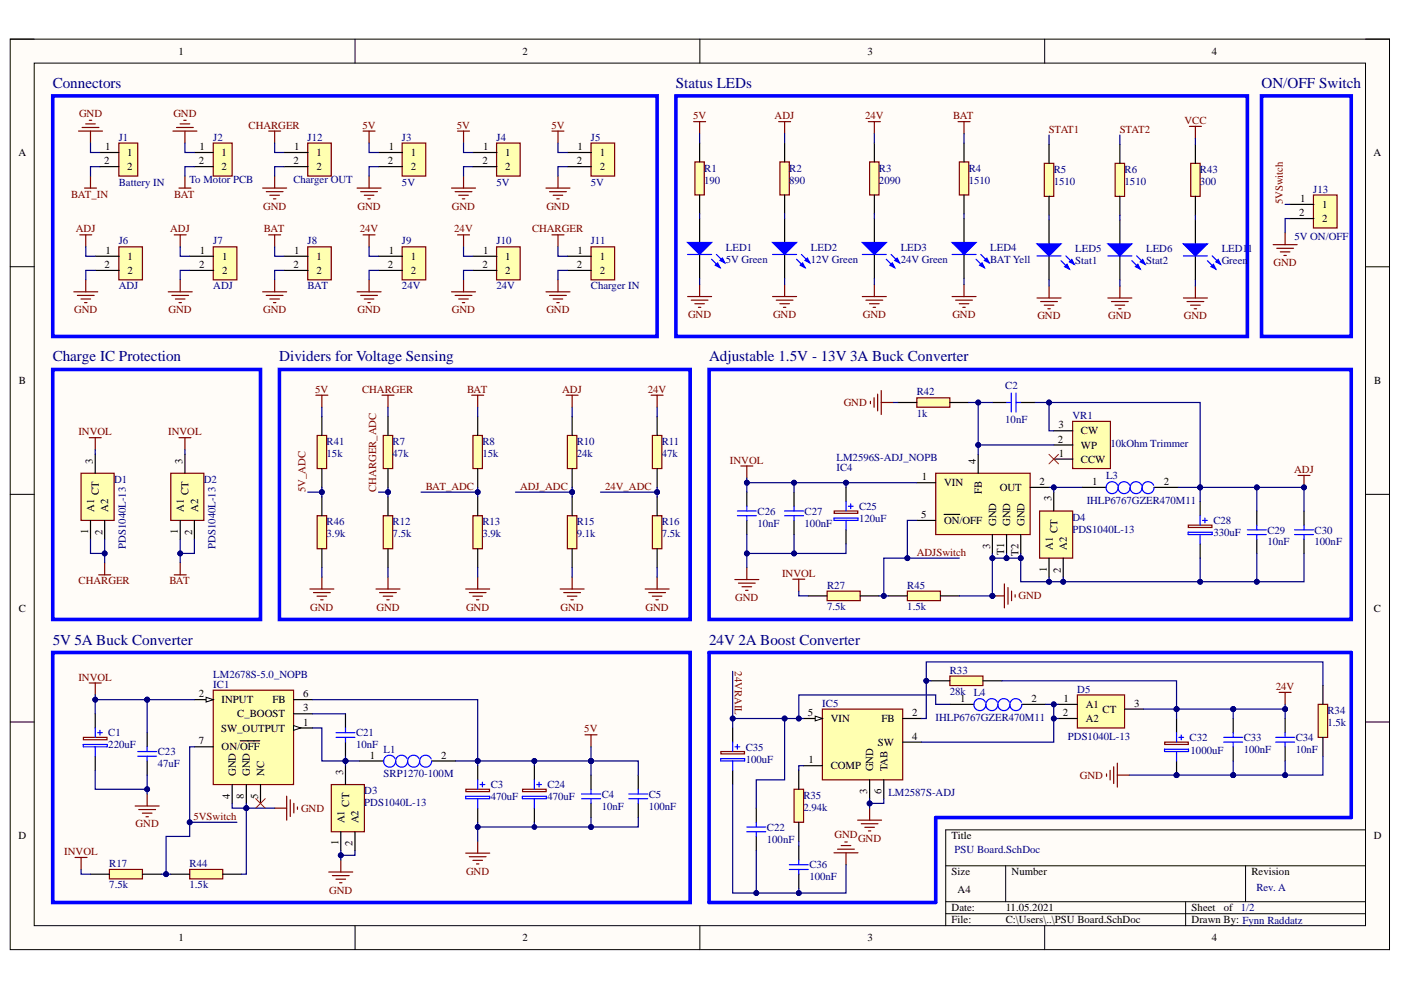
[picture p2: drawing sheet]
<svg xmlns="http://www.w3.org/2000/svg" width="297mm" height="210mm" viewBox="0 0 297 210" stroke-linecap="round" stroke-linejoin="round" font-family="sans-serif">
<defs><g id="words">
<g font-size="3.2" fill="#000080">
<text x="11.2" y="18.6">Connectors</text>
<text x="143.3" y="18.6">Status LEDs</text>
<text x="267.4" y="18.6">ON/OFF Switch</text>
<text x="11.2" y="76.6">Charge IC Protection</text>
<text x="59.2" y="76.6">Dividers for Voltage Sensing</text>
<text x="150.3" y="76.6">Adjustable 1.5V - 13V 3A Buck Converter</text>
<text x="11.2" y="136.7">5V 5A Buck Converter</text>
<text x="150.3" y="136.7">24V 2A Boost Converter</text>
</g>
<g font-size="2.3">
<text x="37.9" y="11.6">1</text>
<text x="110.8" y="11.6">2</text>
<text x="184" y="11.6">3</text>
<text x="257" y="11.6">4</text>
<text x="3.9" y="33.2">A</text>
<text x="22.1" y="34.8">2</text>
<text x="22.3" y="31.8">1</text>
<text x="26.9" y="33.1">1</text>
<text x="42.1" y="34.8">2</text>
<text x="42.3" y="31.8">1</text>
<text x="47" y="33.1">1</text>
<text x="62.2" y="34.8">2</text>
<text x="62.4" y="31.8">1</text>
<text x="67.1" y="33.1">1</text>
<text x="82.2" y="34.8">2</text>
<text x="82.4" y="31.8">1</text>
<text x="87.1" y="33.1">1</text>
<text x="102.3" y="34.8">2</text>
<text x="102.4" y="31.8">1</text>
<text x="107.1" y="33.1">1</text>
<text x="122.3" y="34.8">2</text>
<text x="122.5" y="31.8">1</text>
<text x="127.1" y="33.1">1</text>
<text x="291.2" y="33.2">A</text>
<text x="26.9" y="36.1">2</text>
<text x="47" y="36.1">2</text>
<text x="67.1" y="36.1">2</text>
<text x="87.1" y="36.1">2</text>
<text x="107.1" y="36.1">2</text>
<text x="127.1" y="36.1">2</text>
<text x="275.4" y="45.8">2</text>
<text x="275.7" y="42.8">1</text>
<text x="280.3" y="44.1">1</text>
<text x="280.3" y="47.1">2</text>
<text x="22.4" y="53.8">1</text>
<text x="42.4" y="53.8">1</text>
<text x="62.4" y="53.8">1</text>
<text x="82.4" y="53.8">1</text>
<text x="102.4" y="53.8">1</text>
<text x="122.5" y="53.8">1</text>
<text x="22.2" y="56.8">2</text>
<text x="27" y="55.1">1</text>
<text x="27" y="58.1">2</text>
<text x="42.2" y="56.8">2</text>
<text x="47.1" y="55.1">1</text>
<text x="47.1" y="58.1">2</text>
<text x="62.2" y="56.8">2</text>
<text x="67.1" y="55.1">1</text>
<text x="67.1" y="58.1">2</text>
<text x="82.2" y="56.8">2</text>
<text x="87.1" y="55.1">1</text>
<text x="87.1" y="58.1">2</text>
<text x="102.3" y="56.8">2</text>
<text x="107.1" y="55.1">1</text>
<text x="107.1" y="58.1">2</text>
<text x="122.3" y="56.8">2</text>
<text x="127.1" y="55.1">1</text>
<text x="127.1" y="58.1">2</text>
<text x="4" y="81.4">B</text>
<text x="291.3" y="81.4">B</text>
<text x="224.3" y="93.9">2</text>
<text x="224.4" y="90.8">3</text>
<text x="229.2" y="95.1">WP</text>
<text x="229.2" y="92.1">CW</text>
<text x="19.7" y="98.3" transform="rotate(-90 19.7 98.3)">3</text>
<text x="38.7" y="98.3" transform="rotate(-90 38.7 98.3)">3</text>
<text x="195.5" y="101.8">1</text>
<text x="206.9" y="98.3" transform="rotate(-90 206.9 98.3)">4</text>
<text x="224.5" y="96.9">1</text>
<text x="229.2" y="98.1">CCW</text>
<text x="21" y="105" transform="rotate(-90 21 105)">CT</text>
<text x="40" y="105" transform="rotate(-90 40 105)">CT</text>
<text x="200.2" y="103.1">VIN</text>
<text x="208.2" y="104.8" transform="rotate(-90 208.2 104.8)">FB</text>
<text x="212" y="104.1">OUT</text>
<text x="220.4" y="102.9">2</text>
<text x="222.9" y="106.3" transform="rotate(-90 222.9 106.3)">3</text>
<text x="231.6" y="102.9">1</text>
<text x="246.7" y="102.9">2</text>
<text x="18.7" y="113.2" transform="rotate(-90 18.7 113.2)">1</text>
<text x="20" y="108.6" transform="rotate(-90 20 108.6)">A1</text>
<text x="21.7" y="113.4" transform="rotate(-90 21.7 113.4)">2</text>
<text x="23" y="108.6" transform="rotate(-90 23 108.6)">A2</text>
<text x="37.7" y="113.2" transform="rotate(-90 37.7 113.2)">1</text>
<text x="39" y="108.6" transform="rotate(-90 39 108.6)">A1</text>
<text x="40.7" y="113.4" transform="rotate(-90 40.7 113.4)">2</text>
<text x="42" y="108.6" transform="rotate(-90 42 108.6)">A2</text>
<text x="195.3" y="109.8">5</text>
<text x="200.2" y="111.1">ON/OFF</text>
<text x="211.2" y="111.6" transform="rotate(-90 211.2 111.6)">GND</text>
<text x="214.2" y="111.6" transform="rotate(-90 214.2 111.6)">GND</text>
<text x="217.2" y="111.6" transform="rotate(-90 217.2 111.6)">GND</text>
<text x="224.2" y="113" transform="rotate(-90 224.2 113)">CT</text>
<text x="209.9" y="116.3" transform="rotate(-90 209.9 116.3)">3</text>
<text x="212.9" y="117.6" transform="rotate(-90 212.9 117.6)">T1</text>
<text x="215.9" y="117.8" transform="rotate(-90 215.9 117.8)">T2</text>
<text x="223.2" y="116.5" transform="rotate(-90 223.2 116.5)">A1</text>
<text x="226.2" y="116.5" transform="rotate(-90 226.2 116.5)">A2</text>
<text x="221.9" y="121.2" transform="rotate(-90 221.9 121.2)">1</text>
<text x="224.9" y="121.4" transform="rotate(-90 224.9 121.4)">2</text>
<text x="4" y="129.7">C</text>
<text x="291.3" y="129.7">C</text>
<text x="42.1" y="147.9">2</text>
<text x="47" y="149.1">INPUT</text>
<text x="57.8" y="149.1">FB</text>
<text x="64.2" y="147.9">6</text>
<text x="203.6" y="148.8">1</text>
<text x="218.7" y="148.8">2</text>
<text x="225.5" y="148.8">1</text>
<text x="240.5" y="149.8">3</text>
<text x="46.9" y="155.1">SW_OUTPUT</text>
<text x="50.3" y="152.1">C_BOOST</text>
<text x="64.2" y="153.9">1</text>
<text x="64.2" y="150.9">3</text>
<text x="171.3" y="151.8">5</text>
<text x="176.1" y="153.1">VIN</text>
<text x="186.9" y="153.1">FB</text>
<text x="193.4" y="151.8">2</text>
<text x="225.3" y="151.8">2</text>
<text x="230.2" y="150.1">A1</text>
<text x="230.2" y="153.1">A2</text>
<text x="233.8" y="151.1">CT</text>
<text x="42.1" y="157.8">7</text>
<text x="47" y="159.1">ON/OFF</text>
<text x="78.4" y="160.8">1</text>
<text x="93.5" y="160.8">2</text>
<text x="171.4" y="161.8">1</text>
<text x="186.2" y="158.1">SW</text>
<text x="193.4" y="156.9">4</text>
<text x="50" y="164.5" transform="rotate(-90 50 164.5)">GND</text>
<text x="53" y="164.5" transform="rotate(-90 53 164.5)">GND</text>
<text x="56" y="164.5" transform="rotate(-90 56 164.5)">NC</text>
<text x="72.8" y="164.3" transform="rotate(-90 72.8 164.3)">3</text>
<text x="176.1" y="163.1">COMP</text>
<text x="185.1" y="163.6" transform="rotate(-90 185.1 163.6)">GND</text>
<text x="188.1" y="163.6" transform="rotate(-90 188.1 163.6)">TAB</text>
<text x="48.7" y="169.4" transform="rotate(-90 48.7 169.4)">4</text>
<text x="51.7" y="169.4" transform="rotate(-90 51.7 169.4)">8</text>
<text x="54.7" y="169.4" transform="rotate(-90 54.7 169.4)">5</text>
<text x="74" y="171" transform="rotate(-90 74 171)">CT</text>
<text x="183.9" y="168.3" transform="rotate(-90 183.9 168.3)">3</text>
<text x="186.9" y="168.4" transform="rotate(-90 186.9 168.4)">6</text>
<text x="3.9" y="178">D</text>
<text x="71.7" y="179.2" transform="rotate(-90 71.7 179.2)">1</text>
<text x="73" y="174.6" transform="rotate(-90 73 174.6)">A1</text>
<text x="74.7" y="179.4" transform="rotate(-90 74.7 179.4)">2</text>
<text x="76" y="174.6" transform="rotate(-90 76 174.6)">A2</text>
<text x="201.8" y="178">Title</text>
<text x="291.3" y="178">D</text>
<text x="201.8" y="185.6">Size</text>
<text x="214.5" y="185.6">Number</text>
<text x="265.3" y="185.6">Revision</text>
<text x="203" y="189.4">A4</text>
<text x="201.8" y="193.2">Date:</text>
<text x="201.8" y="195.8">File:</text>
<text x="213.2" y="193.2">11.05.2021</text>
<text x="213.2" y="195.8">C:\Users\..\PSU Board.SchDoc</text>
<text x="252.6" y="193.2">Sheet</text>
<text x="252.6" y="195.8">Drawn By: Fynn Raddatz</text>
<text x="259.5" y="193.2">of 1/2</text>
<text x="37.9" y="199.6">1</text>
<text x="110.8" y="199.6">2</text>
<text x="184" y="199.6">3</text>
<text x="257" y="199.6">4</text>
</g>
<g font-size="2.3" fill="#800000">
<text x="16.7" y="24.7">GND</text>
<text x="36.8" y="24.7">GND</text>
<text x="52.7" y="27.3">CHARGER</text>
<text x="76.9" y="27.3">5V</text>
<text x="96.9" y="27.3">5V</text>
<text x="116.9" y="27.3">5V</text>
<text x="146.9" y="25.3">5V</text>
<text x="164.2" y="25.3">ADJ</text>
<text x="183.4" y="25.3">24V</text>
<text x="202.1" y="25.3">BAT</text>
<text x="222.4" y="28.1">STAT1</text>
<text x="237.4" y="28.1">STAT2</text>
<text x="251.1" y="26.3">VCC</text>
<text x="15.1" y="41.9">BAT_IN</text>
<text x="36.9" y="41.9">BAT</text>
<text x="55.8" y="44.5">GND</text>
<text x="75.8" y="44.5">GND</text>
<text x="95.8" y="44.5">GND</text>
<text x="115.9" y="44.5">GND</text>
<text x="272" y="43.3" transform="rotate(-90 272 43.3)">5VSwitch</text>
<text x="16.1" y="49.3">ADJ</text>
<text x="36.1" y="49.3">ADJ</text>
<text x="56" y="49.3">BAT</text>
<text x="76.3" y="49.3">24V</text>
<text x="96.3" y="49.3">24V</text>
<text x="112.8" y="49.3">CHARGER</text>
<text x="270" y="56.5">GND</text>
<text x="15.7" y="66.4">GND</text>
<text x="35.7" y="66.4">GND</text>
<text x="55.8" y="66.4">GND</text>
<text x="75.8" y="66.4">GND</text>
<text x="95.8" y="66.4">GND</text>
<text x="115.9" y="66.4">GND</text>
<text x="145.9" y="67.4">GND</text>
<text x="163.9" y="67.4">GND</text>
<text x="182.9" y="67.4">GND</text>
<text x="201.9" y="67.4">GND</text>
<text x="219.9" y="67.7">GND</text>
<text x="235" y="67.7">GND</text>
<text x="251" y="67.7">GND</text>
<text x="66.8" y="83.3">5V</text>
<text x="76.8" y="83.3">CHARGER</text>
<text x="99" y="83.3">BAT</text>
<text x="119.2" y="83.3">ADJ</text>
<text x="137.3" y="83.3">24V</text>
<text x="178.9" y="86.1">GND</text>
<text x="16.6" y="92.3">INVOL</text>
<text x="35.7" y="92.3">INVOL</text>
<text x="154.8" y="98.3">INVOL</text>
<text x="274.4" y="100.3">ADJ</text>
<text x="64.8" y="104.3" transform="rotate(-90 64.8 104.3)">5V_ADC</text>
<text x="79.8" y="104.3" transform="rotate(-90 79.8 104.3)">CHARGER_ADC</text>
<text x="90.3" y="103.8">BAT_ADC</text>
<text x="110.3" y="103.8">ADJ_ADC</text>
<text x="128.3" y="103.8">24V_ADC</text>
<text x="194.4" y="117.9">ADJSwitch</text>
<text x="16.7" y="123.9">CHARGER</text>
<text x="35.9" y="123.9">BAT</text>
<text x="165.8" y="122.3">INVOL</text>
<text x="65.8" y="129.5">GND</text>
<text x="79.8" y="129.5">GND</text>
<text x="98.8" y="129.5">GND</text>
<text x="118.9" y="129.5">GND</text>
<text x="136.9" y="129.5">GND</text>
<text x="155.9" y="127.4">GND</text>
<text x="216" y="127.1">GND</text>
<text x="155.8" y="142.4" transform="rotate(90 155.8 142.4)">24VRAIL</text>
<text x="16.6" y="144.3">INVOL</text>
<text x="270.5" y="146.3">24V</text>
<text x="123.9" y="155.3">5V</text>
<text x="229" y="165.1">GND</text>
<text x="41" y="173.8">5VSwitch</text>
<text x="63.8" y="172.1">GND</text>
<text x="28.8" y="175.4">GND</text>
<text x="176.9" y="177.8">GND</text>
<text x="181.9" y="178.4">GND</text>
<text x="13.6" y="181.3">INVOL</text>
<text x="98.8" y="185.5">GND</text>
<text x="69.8" y="189.5">GND</text>
</g>
<g font-size="2.3" fill="#000080">
<text x="25.2" y="29.8">J1</text>
<text x="45.2" y="29.8">J2</text>
<text x="65.2" y="29.8">J12</text>
<text x="85.2" y="29.8">J3</text>
<text x="105.3" y="29.8">J4</text>
<text x="125.3" y="29.8">J5</text>
<text x="25.2" y="39.4">Battery IN</text>
<text x="40.2" y="38.8">To Motor PCB</text>
<text x="62.2" y="38.8">Charger OUT</text>
<text x="85.2" y="39.4">5V</text>
<text x="105.3" y="39.4">5V</text>
<text x="125.3" y="39.4">5V</text>
<text x="149.3" y="36.4">R1</text>
<text x="149.3" y="38.9">190</text>
<text x="167.3" y="36.4">R2</text>
<text x="167.3" y="38.9">890</text>
<text x="186.4" y="36.4">R3</text>
<text x="186.4" y="38.9">2090</text>
<text x="205.4" y="36.4">R4</text>
<text x="205.4" y="38.9">1510</text>
<text x="223.4" y="36.7">R5</text>
<text x="223.4" y="39.2">1510</text>
<text x="238.4" y="36.7">R6</text>
<text x="238.4" y="39.2">1510</text>
<text x="254.4" y="36.7">R43</text>
<text x="254.4" y="39.2">300</text>
<text x="278.4" y="40.8">J13</text>
<text x="25.2" y="51.8">J6</text>
<text x="45.2" y="51.8">J7</text>
<text x="65.2" y="51.8">J8</text>
<text x="85.2" y="51.8">J9</text>
<text x="105.3" y="51.8">J10</text>
<text x="125.3" y="51.8">J11</text>
<text x="153.9" y="53.2">LED1</text>
<text x="171.9" y="53.2">LED2</text>
<text x="191" y="53.2">LED3</text>
<text x="210" y="53.2">LED4</text>
<text x="228" y="53.5">LED5</text>
<text x="243" y="53.5">LED6</text>
<text x="259" y="53.5">LED1</text>
<text x="264.5" y="53.5">1</text>
<text x="274.5" y="50.8">5V ON/OFF</text>
<text x="153.9" y="55.7">5V Green</text>
<text x="171.9" y="55.7">12V Green</text>
<text x="191" y="55.7">24V Green</text>
<text x="210" y="55.7">BAT Yell</text>
<text x="228" y="56">Stat1</text>
<text x="243" y="56">Stat2</text>
<text x="259" y="56">Green</text>
<text x="25.2" y="61.4">ADJ</text>
<text x="45.2" y="61.4">ADJ</text>
<text x="65.2" y="61.4">BAT</text>
<text x="85.2" y="61.4">24V</text>
<text x="105.3" y="61.4">24V</text>
<text x="125.3" y="61.4">Charger IN</text>
<text x="194.4" y="83.8">R42</text>
<text x="213.1" y="82.6">C2</text>
<text x="194.4" y="88.4">1k</text>
<text x="213.1" y="89.6">10nF</text>
<text x="227.4" y="88.8">VR1</text>
<text x="69.2" y="94.4">R41</text>
<text x="83.2" y="94.4">R7</text>
<text x="102.3" y="94.4">R8</text>
<text x="122.3" y="94.4">R10</text>
<text x="140.3" y="94.4">R11</text>
<text x="235.4" y="94.8">10kOhm Trimmer</text>
<text x="69.2" y="96.9">15k</text>
<text x="83.2" y="96.9">47k</text>
<text x="102.3" y="96.9">15k</text>
<text x="122.3" y="96.9">24k</text>
<text x="140.3" y="96.9">47k</text>
<text x="177.4" y="99.9">IC4</text>
<text x="177.4" y="97.8">LM2596S-ADJ_NOPB</text>
<text x="234.5" y="101.6">L3</text>
<text x="24.2" y="102.4">D1</text>
<text x="43.2" y="102.4">D2</text>
<text x="230.4" y="106.8">IHLP6767GZER470M11</text>
<text x="69.2" y="111.4">R46</text>
<text x="69.2" y="113.9">3.9k</text>
<text x="83.2" y="111.4">R12</text>
<text x="83.2" y="113.9">7.5k</text>
<text x="102.3" y="111.4">R13</text>
<text x="102.3" y="113.9">3.9k</text>
<text x="122.3" y="111.4">R15</text>
<text x="122.3" y="113.9">9.1k</text>
<text x="140.3" y="111.4">R16</text>
<text x="140.3" y="113.9">7.5k</text>
<text x="160.6" y="109.1">C26</text>
<text x="160.6" y="111.6">10nF</text>
<text x="170.6" y="109.1">C27</text>
<text x="170.6" y="111.6">100nF</text>
<text x="182.1" y="108.1">C25</text>
<text x="182.1" y="110.7">120uF</text>
<text x="227.4" y="110.4">D4</text>
<text x="227.4" y="112.9">PDS1040L-13</text>
<text x="257.3" y="111.1">C28</text>
<text x="257.3" y="113.7">330uF</text>
<text x="268.7" y="113.1">C29</text>
<text x="278.7" y="113.1">C30</text>
<text x="26.7" y="116.3" transform="rotate(-90 26.7 116.3)">PDS1040L-13</text>
<text x="45.7" y="116.3" transform="rotate(-90 45.7 116.3)">PDS1040L-13</text>
<text x="268.7" y="115.7">10nF</text>
<text x="278.7" y="115.7">100nF</text>
<text x="175.4" y="124.8">R27</text>
<text x="192.4" y="124.8">R45</text>
<text x="175.4" y="129.4">7.5k</text>
<text x="192.4" y="129.4">1.5k</text>
<text x="45.2" y="143.8">LM2678S-5.0_NOPB</text>
<text x="201.4" y="142.8">R33</text>
<text x="45.2" y="145.8">IC1</text>
<text x="174.4" y="149.8">IC5</text>
<text x="201.4" y="147.4">28k</text>
<text x="206.5" y="147.6">L4</text>
<text x="228.4" y="146.8">D5</text>
<text x="198.4" y="152.8">IHLP6767GZER470M11</text>
<text x="281.4" y="151.4">R34</text>
<text x="281.4" y="153.9">1.5k</text>
<text x="23" y="156.1">C1</text>
<text x="23" y="158.7">220uF</text>
<text x="33.5" y="160.1">C23</text>
<text x="75.5" y="156.1">C21</text>
<text x="75.5" y="158.7">10nF</text>
<text x="81.3" y="159.6">L1</text>
<text x="158.1" y="159.1">C35</text>
<text x="158.1" y="161.7">100uF</text>
<text x="226.4" y="156.9">PDS1040L-13</text>
<text x="252.2" y="157.1">C32</text>
<text x="252.4" y="159.9">1000uF</text>
<text x="263.7" y="157.1">C33</text>
<text x="263.7" y="159.6">100nF</text>
<text x="274.7" y="157.1">C34</text>
<text x="274.7" y="159.6">10nF</text>
<text x="33.5" y="162.6">47uF</text>
<text x="81.3" y="164.7">SRP1270-100M</text>
<text x="104.1" y="167.1">C3</text>
<text x="116.1" y="167.1">C24</text>
<text x="77.2" y="168.4">D3</text>
<text x="77.2" y="170.9">PDS1040L-13</text>
<text x="104.1" y="169.7">470uF</text>
<text x="116.1" y="169.7">470uF</text>
<text x="127.6" y="169.1">C4</text>
<text x="127.6" y="171.7">10nF</text>
<text x="137.6" y="169.1">C5</text>
<text x="137.6" y="171.7">100nF</text>
<text x="170.3" y="169.4">R35</text>
<text x="170.3" y="171.9">2.94k</text>
<text x="188.4" y="168.9">LM2587S-ADJ</text>
<text x="162.6" y="176.1">C22</text>
<text x="162.6" y="178.7">100nF</text>
<text x="23.2" y="183.9">R17</text>
<text x="40.2" y="183.9">R44</text>
<text x="171.6" y="184.1">C36</text>
<text x="202.4" y="180.9">PSU Board.SchDoc</text>
<text x="23.2" y="188.4">7.5k</text>
<text x="40.2" y="188.4">1.5k</text>
<text x="171.6" y="186.7">100nF</text>
<text x="266.4" y="188.8">Rev. A</text>
</g>
</g></defs>
<path d="M2.2 8.3h292.4v193h-292.4z" fill-rule="evenodd" fill="#fffcf8"/>
<path d="M2.2 8.3h292.4v193h-292.4z" fill="none" stroke="#000" stroke-width=".21"/>
<path d="M7.3 13.4h282.2v182.9h-282.2z" fill-rule="evenodd" fill="#fffcf8"/>
<g fill="none" stroke="#000" stroke-width=".21">
<path d="M2.2 8.3h5.1M7.3 13.4h282.2v182.9h-282.2zM75.3 8.3v5.1M148.4 8.3v5.1M221.5 8.3v5.1M289.5 8.3h5.1v5.1M2.2 56.6h5.1M289.5 56.6h5.1M2.2 104.8h5.1M289.5 104.8h5.1M2.2 153.1h5.1M289.5 153.1h5.1"/>
<path d="M289.5 176h-89v20.3M75.3 196.3v5M148.4 196.3v5M200.5 183.6h89M200.5 191.2h89M200.5 193.7h89M213.2 183.6v7.6M221.5 196.3v5M251.4 191.2v5.1M264.1 183.6v7.6M294.6 196.3v5"/>
</g>
<path d="M25.2 30.3h4v7h-4z" fill-rule="evenodd" fill="#ffffb0"/>
<path d="M25.2 30.3h4v7h-4z" fill="none" stroke="#800000" stroke-width=".25"/>
<path d="M21.2 32.3h4M21.2 35.3h4" fill="none" stroke="#000" stroke-width=".25"/>
<path d="M45.2 30.3h4v7h-4z" fill-rule="evenodd" fill="#ffffb0"/>
<g fill="none" stroke="#800000" stroke-width=".25">
<path d="M16.6 27.8h5.1M17.4 27h3.6M17.9 39.9h2.6M18.2 26.3h2M18.9 25.5h.5M19.2 27.8v2.5M19.2 37.3v2.6M36.7 27.8h5.1M37.4 27h3.6M37.9 39.9h2.6M38.2 26.3h2M39 25.5h.5"/>
<path d="M39.2 27.8v2.5M39.2 37.3v2.6M45.2 30.3h4v7h-4zM147.1 25.8h2.5M148.3 25.8v2.5M145.8 62.9h5.1M146.6 63.6h3.5M147.3 64.4h2M148.1 65.2h.5M148.3 60.3v2.6"/>
</g>
<path d="M41.2 32.3h4M41.2 35.3h4" fill="none" stroke="#000" stroke-width=".25"/>
<path d="M147.3 34.3h2v7h-2z" fill-rule="evenodd" fill="#ffffb0"/>
<path d="M147.3 34.3h2v7h-2z" fill="none" stroke="#800000" stroke-width=".25"/>
<path d="M148.3 30.3v4M148.3 41.3v4M148.3 46.3v5.1M148.3 54v5" fill="none" stroke="#000" stroke-width=".25"/>
<path d="M145.8 51.4h5.1l-2.6 2.6z" fill="#00f"/>
<path d="M145.8 51.4h5.1l-2.6 2.6zM150.9 55l1.8 1.7" fill="none" stroke="#00f" stroke-width=".25"/>
<path d="M151.6 56.2l.5-.5 .6 1z" fill="#00f"/>
<path d="M145.8 54h5.1M151.6 56.2l.5-.5 .6 1zM151.9 54l1.8 1.7" fill="none" stroke="#00f" stroke-width=".25"/>
<path d="M152.7 55.2l.5-.5 .5 1z" fill="#00f"/>
<path d="M152.7 55.2l.5-.5 .5 1z" fill="none" stroke="#00f" stroke-width=".25"/>
<path d="M165.1 25.8h2.5M166.4 25.8v2.5M163.8 62.9h5.1M164.6 63.6h3.5M165.3 64.4h2.1M166.1 65.2h.5M166.4 60.3v2.6" fill="none" stroke="#800000" stroke-width=".25"/>
<path d="M165.4 34.3h2v7h-2z" fill-rule="evenodd" fill="#ffffb0"/>
<path d="M165.4 34.3h2v7h-2z" fill="none" stroke="#800000" stroke-width=".25"/>
<path d="M166.4 30.3v4M166.4 41.3v4M166.4 46.3v5.1M166.4 54v5" fill="none" stroke="#000" stroke-width=".25"/>
<path d="M163.8 51.4h5.1l-2.5 2.6z" fill="#00f"/>
<path d="M163.8 51.4h5.1l-2.5 2.6zM168.9 55l1.8 1.7" fill="none" stroke="#00f" stroke-width=".25"/>
<path d="M169.7 56.2l.5-.5 .5 1z" fill="#00f"/>
<path d="M163.8 54h5.1M169.7 56.2l.5-.5 .5 1zM169.9 54l1.8 1.7" fill="none" stroke="#00f" stroke-width=".25"/>
<path d="M170.7 55.2l.5-.5 .5 1z" fill="#00f"/>
<path d="M170.7 55.2l.5-.5 .5 1z" fill="none" stroke="#00f" stroke-width=".25"/>
<path d="M184.1 25.8h2.5M185.4 25.8v2.5M182.8 62.9h5.1M183.6 63.6h3.6M184.4 64.4h2M185.1 65.2h.5M185.4 60.3v2.6" fill="none" stroke="#800000" stroke-width=".25"/>
<path d="M184.4 34.3h2v7h-2z" fill-rule="evenodd" fill="#ffffb0"/>
<path d="M184.4 34.3h2v7h-2z" fill="none" stroke="#800000" stroke-width=".25"/>
<path d="M185.4 30.3v4M185.4 41.3v4M185.4 46.3v5.1M185.4 54v5" fill="none" stroke="#000" stroke-width=".25"/>
<path d="M182.8 51.4h5.1l-2.5 2.6z" fill="#00f"/>
<path d="M182.8 51.4h5.1l-2.5 2.6zM187.9 55l1.8 1.8" fill="none" stroke="#00f" stroke-width=".25"/>
<path d="M188.7 56.2l.5-.5 .5 1.1z" fill="#00f"/>
<path d="M182.8 54h5.1M188.7 56.2l.5-.5 .5 1.1zM188.9 54l1.8 1.7" fill="none" stroke="#00f" stroke-width=".25"/>
<path d="M189.7 55.2l.5-.5 .5 1z" fill="#00f"/>
<path d="M189.7 55.2l.5-.5 .5 1z" fill="none" stroke="#00f" stroke-width=".25"/>
<path d="M203.1 25.8h2.6M204.4 25.8v2.5M201.9 62.9h5M202.6 63.6h3.6M203.4 64.4h2M204.1 65.2h.5M204.4 60.3v2.6" fill="none" stroke="#800000" stroke-width=".25"/>
<path d="M203.4 34.3h2v7h-2z" fill-rule="evenodd" fill="#ffffb0"/>
<path d="M203.4 34.3h2v7h-2z" fill="none" stroke="#800000" stroke-width=".25"/>
<path d="M204.4 30.3v4M204.4 41.3v4M204.4 46.3v5.1M204.4 54v5" fill="none" stroke="#000" stroke-width=".25"/>
<path d="M201.9 51.4h5l-2.5 2.6z" fill="#00f"/>
<path d="M201.9 51.4h5l-2.5 2.6zM206.9 55l1.8 1.8" fill="none" stroke="#00f" stroke-width=".25"/>
<path d="M207.7 56.2l.5-.5 .5 1.1z" fill="#00f"/>
<path d="M201.9 54h5M207.7 56.2l.5-.5 .5 1.1zM208 54l1.7 1.7" fill="none" stroke="#00f" stroke-width=".25"/>
<path d="M208.7 55.2l.5-.5 .5 1z" fill="#00f"/>
<path d="M208.7 55.2l.5-.5 .5 1z" fill="none" stroke="#00f" stroke-width=".25"/>
<path d="M11.2 20.3h128.1v51h-128.1zM143.3 20.3h121.2v51h-121.2z" fill="none" stroke="#00f" stroke-width=".76"/>
<g fill="none" stroke="#800000" stroke-width=".25">
<path d="M75.7 39.9h5.1M77 27.8h2.5M78.3 27.8v2.5M78.3 37.3v2.6M95.7 39.9h5.1M97 27.8h2.5M98.3 27.8v2.5M98.3 37.3v2.6M115.8 39.9h5M117 27.8h2.6M118.3 27.8v2.5M118.3 37.3v2.6"/>
<path d="M16.9 49.8h2.6M18.2 49.8v2.5M18.2 59.3v2.6M36.9 49.8h2.6M38.2 49.8v2.5M38.2 59.3v2.6M57 49.8h2.5M58.2 49.8v2.5M58.2 59.3v2.6M76.5 40.6h3.5M77 49.8h2.5M77.2 41.4h2.1"/>
<path d="M78 42.2h.5M78.3 49.8v2.5M78.3 59.3v2.6M96.5 40.6h3.6M97 49.8h2.5M97.3 41.4h2M98 42.2h.5M98.3 49.8v2.5M98.3 59.3v2.6M116.5 40.6h3.6M117 49.8h2.6M117.3 41.4h2"/>
<path d="M118 42.2h.6M118.3 49.8v2.5M118.3 59.3v2.6M15.6 61.9h5.1M16.4 62.6h3.6M17.2 63.4h2M17.9 64.2h.5M35.7 61.9h5.1M36.4 62.6h3.6M37.2 63.4h2M38 64.2h.5M55.7 61.9h5.1"/>
<path d="M56.5 62.6h3.5M57.2 63.4h2M58 64.2h.5M75.7 61.9h5.1M76.5 62.6h3.5M77.2 63.4h2.1M78 64.2h.5M95.7 61.9h5.1M96.5 62.6h3.6M97.3 63.4h2M98 64.2h.5M115.8 61.9h5"/>
<path d="M116.5 62.6h3.6M117.3 63.4h2M118 64.2h.6"/>
</g>
<path d="M85.3 30.3h5v7h-5z" fill-rule="evenodd" fill="#ffffb0"/>
<path d="M85.3 30.3h5v7h-5z" fill="none" stroke="#800000" stroke-width=".25"/>
<path d="M80.3 32.3h5M80.3 35.3h5" fill="none" stroke="#000" stroke-width=".25"/>
<path d="M105.3 30.3h5v7h-5z" fill-rule="evenodd" fill="#ffffb0"/>
<path d="M105.3 30.3h5v7h-5z" fill="none" stroke="#800000" stroke-width=".25"/>
<path d="M100.3 32.3h5.1M100.3 35.3h5.1" fill="none" stroke="#000" stroke-width=".25"/>
<path d="M125.3 30.3h5v7h-5z" fill-rule="evenodd" fill="#ffffb0"/>
<path d="M125.3 30.3h5v7h-5z" fill="none" stroke="#800000" stroke-width=".25"/>
<path d="M120.3 32.3h5.1M120.3 35.3h5.1" fill="none" stroke="#000" stroke-width=".25"/>
<path d="M25.2 52.3h5v7h-5z" fill-rule="evenodd" fill="#ffffb0"/>
<path d="M25.2 52.3h5v7h-5z" fill="none" stroke="#800000" stroke-width=".25"/>
<path d="M20.2 54.3h5.1M20.2 57.3h5.1" fill="none" stroke="#000" stroke-width=".25"/>
<path d="M45.2 52.3h5v7h-5z" fill-rule="evenodd" fill="#ffffb0"/>
<path d="M45.2 52.3h5v7h-5z" fill="none" stroke="#800000" stroke-width=".25"/>
<path d="M40.2 54.3h5.1M40.2 57.3h5.1" fill="none" stroke="#000" stroke-width=".25"/>
<path d="M65.2 52.3h5v7h-5z" fill-rule="evenodd" fill="#ffffb0"/>
<path d="M65.2 52.3h5v7h-5z" fill="none" stroke="#800000" stroke-width=".25"/>
<path d="M60.2 54.3h5.1M60.2 57.3h5.1" fill="none" stroke="#000" stroke-width=".25"/>
<path d="M85.3 52.3h5v7h-5z" fill-rule="evenodd" fill="#ffffb0"/>
<path d="M85.3 52.3h5v7h-5z" fill="none" stroke="#800000" stroke-width=".25"/>
<path d="M80.3 54.3h5M80.3 57.3h5" fill="none" stroke="#000" stroke-width=".25"/>
<path d="M105.3 52.3h5v7h-5z" fill-rule="evenodd" fill="#ffffb0"/>
<path d="M105.3 52.3h5v7h-5z" fill="none" stroke="#800000" stroke-width=".25"/>
<path d="M100.3 54.3h5.1M100.3 57.3h5.1" fill="none" stroke="#000" stroke-width=".25"/>
<path d="M125.3 52.3h5v7h-5z" fill-rule="evenodd" fill="#ffffb0"/>
<path d="M55.7 39.9h5.1M57 27.8h2.5M58.2 27.8v2.5M58.2 37.3v2.6M56.5 40.6h3.5M57.2 41.4h2M58 42.2h.5M125.3 52.3h5v7h-5z" fill="none" stroke="#800000" stroke-width=".25"/>
<path d="M120.3 54.3h5.1M120.3 57.3h5.1" fill="none" stroke="#000" stroke-width=".25"/>
<path d="M65.2 30.3h5v7h-5z" fill-rule="evenodd" fill="#ffffb0"/>
<path d="M65.2 30.3h5v7h-5zM18.9 92.8h2.6M20.2 92.8v2.5M37.9 92.8h2.6M39.2 92.8v2.5M22.2 119.3v2.6M38.2 119.3v2.6M20.9 121.9h2.6M36.9 121.9h2.6" fill="none" stroke="#800000" stroke-width=".25"/>
<path d="M60.2 32.3h5.1M60.2 35.3h5.1" fill="none" stroke="#000" stroke-width=".25"/>
<path d="M11.2 78.3h44v53h-44z" fill="none" stroke="#00f" stroke-width=".76"/>
<path d="M81.3 92.3h2v7h-2z" fill-rule="evenodd" fill="#ffffb0"/>
<path d="M81.3 92.3h2v7h-2z" fill="none" stroke="#800000" stroke-width=".25"/>
<path d="M82.3 88.3v4M82.3 99.3v4" fill="none" stroke="#000" stroke-width=".25"/>
<path d="M81.3 109.3h2v7h-2z" fill-rule="evenodd" fill="#ffffb0"/>
<path d="M81 83.8h2.5M82.3 83.8v2.5M81.3 109.3h2v7h-2zM79.7 124.9h5.1M80.5 125.6h3.5M81.2 126.4h2.1M82 127.2h.5M82.3 122.3v2.6" fill="none" stroke="#800000" stroke-width=".25"/>
<path d="M82.3 105.3v4M82.3 116.3v4" fill="none" stroke="#000" stroke-width=".25"/>
<path d="M100.3 92.3h2v7h-2z" fill-rule="evenodd" fill="#ffffb0"/>
<path d="M100.3 92.3h2v7h-2z" fill="none" stroke="#800000" stroke-width=".25"/>
<path d="M101.3 88.3v4M101.3 99.3v4" fill="none" stroke="#000" stroke-width=".25"/>
<path d="M100.3 109.3h2v7h-2z" fill-rule="evenodd" fill="#ffffb0"/>
<path d="M100 83.8h2.6M101.3 83.8v2.5M100.3 109.3h2v7h-2zM98.7 124.9h5.1M99.5 125.6h3.6M100.3 126.4h2M101 127.2h.5M101.3 122.3v2.6" fill="none" stroke="#800000" stroke-width=".25"/>
<path d="M101.3 105.3v4M101.3 116.3v4" fill="none" stroke="#000" stroke-width=".25"/>
<path d="M120.3 92.3h2v7h-2z" fill-rule="evenodd" fill="#ffffb0"/>
<path d="M120.3 92.3h2v7h-2z" fill="none" stroke="#800000" stroke-width=".25"/>
<path d="M121.3 88.3v4M121.3 99.3v4" fill="none" stroke="#000" stroke-width=".25"/>
<path d="M120.3 109.3h2v7h-2z" fill-rule="evenodd" fill="#ffffb0"/>
<path d="M120 83.8h2.6M121.3 83.8v2.5M120.3 109.3h2v7h-2zM118.8 124.9h5M119.5 125.6h3.6M120.3 126.4h2M121 127.2h.6M121.3 122.3v2.6" fill="none" stroke="#800000" stroke-width=".25"/>
<path d="M121.3 105.3v4M121.3 116.3v4" fill="none" stroke="#000" stroke-width=".25"/>
<path d="M138.3 92.3h2v7h-2z" fill-rule="evenodd" fill="#ffffb0"/>
<path d="M138.3 92.3h2v7h-2z" fill="none" stroke="#800000" stroke-width=".25"/>
<path d="M139.3 88.3v4M139.3 99.3v4" fill="none" stroke="#000" stroke-width=".25"/>
<path d="M138.3 109.3h2v7h-2z" fill-rule="evenodd" fill="#ffffb0"/>
<g fill="none" stroke="#800000" stroke-width=".25">
<path d="M219.9 63.2h5.1M220.6 63.9h3.6M221.4 64.7h2M222.2 65.5h.5M222.4 60.6v2.6M138 83.8h2.6M139.3 83.8v2.5M138.3 109.3h2v7h-2zM136.8 124.9h5.1M137.5 125.6h3.6M138.3 126.4h2M139.1 127.2h.5"/>
<path d="M139.3 122.3v2.6"/>
</g>
<path d="M139.3 105.3v4M139.3 116.3v4" fill="none" stroke="#000" stroke-width=".25"/>
<path d="M221.4 34.6h2v7h-2z" fill-rule="evenodd" fill="#ffffb0"/>
<path d="M221.4 34.6h2v7h-2z" fill="none" stroke="#800000" stroke-width=".25"/>
<path d="M222.4 30.6v4M222.4 41.6v4M222.4 46.6v5.1M222.4 54.3v5" fill="none" stroke="#000" stroke-width=".25"/>
<path d="M219.9 51.7h5.1l-2.6 2.6z" fill="#00f"/>
<path d="M219.9 51.7h5.1l-2.6 2.6zM225 55.3l1.7 1.7" fill="none" stroke="#00f" stroke-width=".25"/>
<path d="M225.7 56.5l.5-.5 .5 1z" fill="#00f"/>
<path d="M219.9 54.3h5.1M225.7 56.5l.5-.5 .5 1zM226 54.3l1.8 1.7" fill="none" stroke="#00f" stroke-width=".25"/>
<path d="M226.7 55.5l.5-.5 .6 1z" fill="#00f"/>
<path d="M226.7 55.5l.5-.5 .6 1z" fill="none" stroke="#00f" stroke-width=".25"/>
<path d="M234.9 63.2h5.1M235.6 63.9h3.6M236.4 64.7h2.1M237.2 65.5h.5M237.4 60.6v2.6" fill="none" stroke="#800000" stroke-width=".25"/>
<path d="M236.4 34.6h2v7h-2z" fill-rule="evenodd" fill="#ffffb0"/>
<path d="M236.4 34.6h2v7h-2z" fill="none" stroke="#800000" stroke-width=".25"/>
<path d="M237.4 30.6v4M237.4 41.6v4M237.4 46.6v5.1M237.4 54.3v5" fill="none" stroke="#000" stroke-width=".25"/>
<path d="M234.9 51.7h5.1l-2.6 2.6z" fill="#00f"/>
<path d="M234.9 51.7h5.1l-2.6 2.6zM240 55.3l1.8 1.7" fill="none" stroke="#00f" stroke-width=".25"/>
<path d="M240.7 56.5l.5-.5 .6 1z" fill="#00f"/>
<path d="M234.9 54.3h5.1M240.7 56.5l.5-.5 .6 1zM241 54.3l1.8 1.7" fill="none" stroke="#00f" stroke-width=".25"/>
<path d="M241.8 55.5l.5-.5 .5 1z" fill="#00f"/>
<g fill="none" stroke="#00f" stroke-width=".25">
<path d="M241.8 55.5l.5-.5 .5 1zM98.7 169.3v-.5h5.1v.5M98.8 169.3h5M101.3 165.3v2M101.3 169.3v2M101.8 166.3h1M102.3 165.8v1M123.3 169.3h4M123.3 168.3h4M125.3 167.3v1M125.3 169.3v1M133.3 169.3h4"/>
<path d="M133.3 168.3h4M135.3 167.3v1M135.3 169.3v1"/>
</g>
<path d="M267.5 20.3h19v51h-19zM59.2 78.3h87.1v53h-87.1zM11.2 138.3h135.1v53.1h-135.1z" fill="none" stroke="#00f" stroke-width=".76"/>
<g fill="none" stroke="#800000" stroke-width=".25">
<path d="M269.9 51.9h5.1M270.7 52.6h3.6M271.5 53.4h2M272.2 54.2h.5M272.5 49.3v2.6M124 155.8h2.6M125.3 155.8v2.5M98.8 167.3h5v.5h-5zM101.3 178.3v2.6M69.7 184.9h5.1M70.5 185.6h3.5M71.2 186.4h2.1"/>
<path d="M72 187.2h.5M72.3 182.4v2.5M98.7 180.9h5.1M99.5 181.6h3.6M100.3 182.4h2M101 183.2h.5"/>
</g>
<path d="M101.3 162.3v3M101.3 171.3v3M125.3 164.3v3M125.3 170.3v3M135.3 164.3v3M135.3 170.3v3" fill="none" stroke="#000" stroke-width=".25"/>
<path d="M45.2 146.3h17v20h-17z" fill-rule="evenodd" fill="#ffffb0"/>
<path d="M45.2 146.3h17v20h-17z" fill="none" stroke="#800000" stroke-width=".25"/>
<path d="M62.2 154.3h4" fill="none" stroke="#000" stroke-width=".25"/>
<path d="M62.2 153.8l1.6 .5-1.6 .5z" fill="#f8fcff"/>
<path d="M62.2 153.8l1.6 .5-1.6 .5z" fill="none" stroke="#000" stroke-width=".21"/>
<path d="M41.2 148.3h4" fill="none" stroke="#000" stroke-width=".25"/>
<path d="M43.7 147.8l1.5 .5-1.5 .5z" fill="#f8fcff"/>
<path d="M43.7 147.8l1.5 .5-1.5 .5z" fill="none" stroke="#000" stroke-width=".21"/>
<g fill="none" stroke="#000" stroke-width=".25">
<path d="M20.2 151.3v3M31.2 155.3v3M41.2 158.3h4M51 157.1h4.1M62.2 151.3h4M62.2 148.3h4M73.2 151.3v3M73.2 157.3v3M20.2 160.3v3M31.2 161.3v3M49.2 166.3v4M52.2 166.3v4"/>
<path d="M55.2 166.3v4M113.3 162.3v3M113.3 171.3v3"/>
</g>
<g fill="none" stroke="#800000" stroke-width=".25">
<path d="M210.4 126.3h2.5M212.9 123.8v5.1M213.7 124.6v3.5M214.5 125.3v2.1M215.2 126.1v.5M17.7 156.3h5v.5h-5zM18.9 144.8h2.6M20.2 144.8v2.5M28.7 170.9h5M29.4 171.6h3.6M30.2 172.4h2M31 173.2h.5"/>
<path d="M31.2 168.3v2.6M58.2 171.3h2.6M60.8 168.8v5.1M61.5 169.6v3.5M62.3 170.3v2.1M63.1 171.1v.5M110.8 167.3h5v.5h-5z"/>
</g>
<path d="M54.2 169.3l2 2.1M56.2 169.3l-2 2.1" fill="none" stroke="#f00" stroke-width=".21"/>
<g fill="none" stroke="#00f" stroke-width=".25">
<path d="M17.6 158.3v-.5h5.1v.5M17.7 158.3h5M20.2 154.3v2M20.2 158.3v2M20.7 155.3h1M21.2 154.8v1M29.2 159.3h4M31.2 158.3v1M71.2 156.3h4.1M71.2 155.3h4.1M73.2 154.3v1M73.2 156.3v1"/>
<path d="M29.2 160.3h4M31.2 160.3v1M110.8 169.3v-.5h5v.5h-5M113.3 165.3v2M113.3 169.3v2M113.8 166.3h1M114.3 165.8v1"/>
</g>
<circle cx="210.4" cy="126.3" r=".51" fill="#000080"/>
<circle cx="210.4" cy="126.3" r=".51" fill="none" stroke="#000080" stroke-width=".21"/>
<path d="M254.5 106.3v3M254.5 115.3v3M266.5 108.3v3M266.5 114.3v3M276.5 108.3v3M276.5 114.3v3" fill="none" stroke="#000" stroke-width=".25"/>
<g fill="none" stroke="#00f" stroke-width=".25">
<path d="M254.5 109.3v2M254.5 113.3v2M254.9 110.3h1.1M255.5 109.8v1M257 113.3h-5.1v-.5h5.1v.5M264.5 113.3h4M264.5 112.3h4M266.5 111.3v1M266.5 113.3v1M274.5 113.3h4M274.5 112.3h4M276.5 111.3v1"/>
<path d="M276.5 113.3v1"/>
</g>
<path d="M251.9 111.3h5.1v.5h-5.1zM275.2 100.8h2.5M276.5 100.8v2.5" fill="none" stroke="#800000" stroke-width=".25"/>
<circle cx="276.5" cy="103.3" r=".51" fill="#000080"/>
<circle cx="276.5" cy="103.3" r=".51" fill="none" stroke="#000080" stroke-width=".21"/>
<path d="M157.1 98.8h2.5M158.3 98.8v2.5M176.9 108.3h5v.5h-5zM155.8 122.9h5.1M156.6 123.6h3.5M157.3 124.4h2.1M158.1 125.2h.5M158.3 120.3v2.6" fill="none" stroke="#800000" stroke-width=".25"/>
<path d="M158.3 104.3v3M158.3 110.3v3M168.4 104.3v3M168.4 110.3v3M179.4 103.3v3M179.4 112.3v3" fill="none" stroke="#000" stroke-width=".25"/>
<g fill="none" stroke="#00f" stroke-width=".25">
<path d="M156.3 109.3h4M156.3 108.3h4M158.3 107.3v1M158.3 109.3v1M166.4 109.3h4M166.4 108.3h4M168.4 107.3v1M168.4 109.3v1M176.8 110.3v-.5h5.1v.5M176.9 110.3h5M179.4 106.3v2M179.4 110.3v2"/>
<path d="M179.9 107.3h1M180.4 106.8v1"/>
</g>
<path d="M150.3 78.3h136.2v53h-136.2z" fill="none" stroke="#00f" stroke-width=".76"/>
<path d="M174.4 150.3h17v15h-17z" fill-rule="evenodd" fill="#ffffb0"/>
<path d="M174.4 150.3h17v15h-17z" fill="none" stroke="#800000" stroke-width=".25"/>
<path d="M170.4 152.3h4M191.4 152.3h4M191.4 157.3h4M170.4 162.3h4M184.4 165.3v4" fill="none" stroke="#000" stroke-width=".25"/>
<path d="M172.8 151.8l1.6 .5-1.6 .5z" fill="#f8fcff"/>
<path d="M172.8 151.8l1.6 .5-1.6 .5z" fill="none" stroke="#000" stroke-width=".21"/>
<path d="M169.4 179.4v3M187.4 165.3v4M169.4 185.4v3" fill="none" stroke="#000" stroke-width=".25"/>
<path d="M181.8 173.9h5.1M182.6 174.7h3.6M183.4 175.4h2M184.1 176.2h.5M184.4 171.3v2.6" fill="none" stroke="#800000" stroke-width=".25"/>
<path d="M167.4 184.3h4M167.4 183.3h4M169.4 182.4v.9M169.4 184.3v1.1" fill="none" stroke="#00f" stroke-width=".25"/>
<path d="M168.4 167.3h2v7h-2z" fill-rule="evenodd" fill="#ffffb0"/>
<path d="M152.8 159.3h5v.5h-5zM168.4 167.3h2v7h-2zM178.3 179.3h2.1M179.1 178.5h.5M176.8 180.8h5.1M177.6 180h3.5M179.4 180.8v2.5" fill="none" stroke="#800000" stroke-width=".25"/>
<path d="M155.3 154.3v3M155.3 163.3v3M169.4 163.3v4M169.4 174.3v4" fill="none" stroke="#000" stroke-width=".25"/>
<path d="M155.3 157.3v2M155.8 158.3h1M156.3 157.8v1M155.3 161.3v2M157.8 161.3h-5v-.5h5.1v.5" fill="none" stroke="#00f" stroke-width=".25"/>
<circle cx="249.5" cy="164.3" r=".51" fill="#000080"/>
<circle cx="249.5" cy="164.3" r=".51" fill="none" stroke="#000080" stroke-width=".21"/>
<path d="M246.9 157.3h5v.5h-5z" fill="none" stroke="#800000" stroke-width=".25"/>
<path d="M249.4 152.3v3M249.4 161.3v3" fill="none" stroke="#000" stroke-width=".25"/>
<circle cx="249.5" cy="164.3" r=".51" fill="#000080"/>
<circle cx="249.5" cy="164.3" r=".51" fill="none" stroke="#000080" stroke-width=".21"/>
<path d="M246.9 159.3v-.5h5.1v.5M246.9 159.3h5M249.4 155.3v2M249.4 159.3v2M249.9 156.3h1.1M250.4 155.8v1" fill="none" stroke="#00f" stroke-width=".25"/>
<path d="M234.6 164.1v.5M235.4 163.3v2.1M236.1 162.6v3.5M236.9 161.8v5.1M236.9 164.3h2.5" fill="none" stroke="#800000" stroke-width=".25"/>
<path d="M201.4 143.3h7v2h-7z" fill-rule="evenodd" fill="#ffffb0"/>
<path d="M201.4 143.3h7v2h-7z" fill="none" stroke="#800000" stroke-width=".25"/>
<path d="M197.4 144.3h4M208.4 144.3h4" fill="none" stroke="#000" stroke-width=".25"/>
<path d="M279.5 149.3h2v7h-2z" fill-rule="evenodd" fill="#ffffb0"/>
<path d="M279.5 149.3h2v7h-2z" fill="none" stroke="#800000" stroke-width=".25"/>
<path d="M261.5 152.3v3M261.5 158.3v3M272.5 152.3v3M272.5 158.3v3M280.5 145.3v4M280.5 156.3v4" fill="none" stroke="#000" stroke-width=".25"/>
<path d="M150.3 138.3h136.2v35h-88.1v18.1h-48.1z" fill="none" stroke="#00f" stroke-width=".76"/>
<path d="M259.5 157.3h4M259.5 156.3h4M261.5 155.3v1M261.5 157.3v1M270.5 157.3h4M270.5 156.3h4M272.5 155.3v1M272.5 157.3v1" fill="none" stroke="#00f" stroke-width=".25"/>
<path d="M198.4 100.3h20v13h-20z" fill-rule="evenodd" fill="#ffffb0"/>
<path d="M198.4 100.3h20v13h-20z" fill="none" stroke="#800000" stroke-width=".25"/>
<path d="M207.4 96.3v4M194.4 102.3h4M194.4 110.3h4M200.2 109.1h3.3M210.4 113.3v4M213.4 113.3v4M216.4 113.3v4M218.4 103.3h4" fill="none" stroke="#000" stroke-width=".25"/>
<path d="M194.4 84.3h7v2h-7z" fill-rule="evenodd" fill="#ffffb0"/>
<path d="M184.5 85.1v.5M185.3 84.3v2.1M186.1 83.6v3.5M186.8 82.8v5.1M186.8 85.3h2.6M194.4 84.3h7v2h-7z" fill="none" stroke="#800000" stroke-width=".25"/>
<path d="M190.4 85.3h4M201.4 85.3h4M210.4 85.3h3M216.4 85.3h3" fill="none" stroke="#000" stroke-width=".25"/>
<path d="M213.4 85.3h1M214.4 83.3v4M215.4 83.3v4M215.4 85.3h1" fill="none" stroke="#00f" stroke-width=".25"/>
<path d="M227.4 89.3h8v10h-8z" fill-rule="evenodd" fill="#ffffb0"/>
<path d="M250.9 63.2h5.1M251.7 63.9h3.5M252.4 64.7h2.1M253.2 65.5h.5M253.4 60.6v2.6M227.4 89.3h8v10h-8z" fill="none" stroke="#800000" stroke-width=".25"/>
<path d="M223.4 97.3h4M223.4 94.3h4M223.4 91.3h4" fill="none" stroke="#000" stroke-width=".25"/>
<path d="M222.4 96.3l2 2.1M224.4 96.3l-2 2.1" fill="none" stroke="#f00" stroke-width=".21"/>
<path d="M252.5 34.6h2v7h-2z" fill-rule="evenodd" fill="#ffffb0"/>
<path d="M252.5 34.6h2v7h-2z" fill="none" stroke="#800000" stroke-width=".25"/>
<path d="M253.4 30.6v4M253.4 41.6v4M253.4 46.6v5.1M253.4 54.3v5" fill="none" stroke="#000" stroke-width=".25"/>
<path d="M250.9 51.7h5.1l-2.6 2.6z" fill="#00f"/>
<path d="M250.9 51.7h5.1l-2.6 2.6zM256 55.3l1.8 1.7" fill="none" stroke="#00f" stroke-width=".25"/>
<path d="M256.8 56.5l.5-.5 .5 1z" fill="#00f"/>
<path d="M250.9 54.3h5.1M256.8 56.5l.5-.5 .5 1zM257 54.3l1.8 1.7" fill="none" stroke="#00f" stroke-width=".25"/>
<path d="M257.8 55.5l.5-.5 .5 1z" fill="#00f"/>
<path d="M257.8 55.5l.5-.5 .5 1zM158.3 176.4h4M158.3 175.3h4M160.3 174.3v1M160.3 176.4v.9" fill="none" stroke="#00f" stroke-width=".25"/>
<path d="M252.2 26.8h2.5M253.4 26.8v2.5" fill="none" stroke="#800000" stroke-width=".25"/>
<path d="M160.3 171.3v3M160.3 177.3v3" fill="none" stroke="#000" stroke-width=".25"/>
<path d="M70.2 166.3h7.1v10.1h-7.1z" fill-rule="evenodd" fill="#ffffb0"/>
<path d="M70.2 166.3h7.1v10.1h-7.1z" fill="none" stroke="#800000" stroke-width=".25"/>
<path d="M72.3 176.4v3.9M73.2 162.3v4M75.3 176.4v3.9" fill="none" stroke="#000" stroke-width=".25"/>
<path d="M23.2 184.3h7v2h-7z" fill-rule="evenodd" fill="#ffffb0"/>
<path d="M23.2 184.3h7v2h-7z" fill="none" stroke="#800000" stroke-width=".25"/>
<path d="M19.2 185.4h4M30.2 185.4h4" fill="none" stroke="#000" stroke-width=".25"/>
<path d="M40.2 184.3h7v2h-7z" fill-rule="evenodd" fill="#ffffb0"/>
<path d="M15.9 181.8h2.6M17.2 181.8v2.5M40.2 184.3h7v2h-7z" fill="none" stroke="#800000" stroke-width=".25"/>
<path d="M36.2 185.4h4M47.2 185.4h4" fill="none" stroke="#000" stroke-width=".25"/>
<path d="M228.4 147.3h10v7h-10z" fill-rule="evenodd" fill="#ffffb0"/>
<path d="M228.4 147.3h10v7h-10zM271.2 146.8h2.5M272.5 146.8v2.5" fill="none" stroke="#800000" stroke-width=".25"/>
<path d="M224.4 149.3h4M224.4 152.3h4M238.4 150.3h4" fill="none" stroke="#000" stroke-width=".25"/>
<path d="M220.4 108.3h7v10h-7z" fill-rule="evenodd" fill="#ffffb0"/>
<path d="M220.4 108.3h7v10h-7z" fill="none" stroke="#800000" stroke-width=".25"/>
<path d="M222.4 118.3v4M223.4 104.3v4M225.4 118.3v4" fill="none" stroke="#000" stroke-width=".25"/>
<path d="M175.4 125.3h7v2h-7z" fill-rule="evenodd" fill="#ffffb0"/>
<path d="M175.4 125.3h7v2h-7z" fill="none" stroke="#800000" stroke-width=".25"/>
<path d="M171.4 126.3h4M182.4 126.3h4" fill="none" stroke="#000" stroke-width=".25"/>
<path d="M192.4 125.3h7v2h-7z" fill-rule="evenodd" fill="#ffffb0"/>
<path d="M168.1 122.8h2.5M169.4 122.8v2.5M192.4 125.3h7v2h-7z" fill="none" stroke="#800000" stroke-width=".25"/>
<path d="M188.4 126.3h4M199.4 126.3h4" fill="none" stroke="#000" stroke-width=".25"/>
<path d="M17.2 100.3h7v10h-7z" fill-rule="evenodd" fill="#ffffb0"/>
<path d="M17.2 100.3h7v10h-7z" fill="none" stroke="#800000" stroke-width=".25"/>
<path d="M20.2 96.3v4M19.2 110.3v4M22.2 110.3v4" fill="none" stroke="#000" stroke-width=".25"/>
<path d="M36.2 100.3h7v10h-7z" fill-rule="evenodd" fill="#ffffb0"/>
<path d="M36.2 100.3h7v10h-7z" fill="none" stroke="#800000" stroke-width=".25"/>
<path d="M39.2 96.3v4M38.2 110.3v4M41.2 110.3v4" fill="none" stroke="#000" stroke-width=".25"/>
<path d="M278.5 41.3h5v7h-5z" fill-rule="evenodd" fill="#ffffb0"/>
<path d="M278.5 41.3h5v7h-5z" fill="none" stroke="#800000" stroke-width=".25"/>
<path d="M273.5 43.3h5.1M273.5 46.3h5.1M229.4 103.3h5.1M244.7 103.3h5.1M201.4 149.3h5.1M216.6 149.3h5.1M76.3 161.3h5M91.5 161.3h5.1" fill="none" stroke="#000" stroke-width=".25"/>
<path d="M237 102.9a1.27 1.27 0 0 0-2.1-.4 1.27 1.27 0 0 0 .4 2.1 1.27 1.27 0 0 0 1.8-1.2M239.5 102.9a1.27 1.27 0 0 0-2.1-.4 1.27 1.27 0 0 0 .4 2 1.27 1.27 0 0 0 1.8-1.1M242 102.9a1.27 1.27 0 0 0-2-.4 1.27 1.27 0 0 0 .4 2.1 1.27 1.27 0 0 0 1.7-1.2M244.6 102.9a1.27 1.27 0 0 0-2.1-.4 1.27 1.27 0 0 0 .4 2 1.27 1.27 0 0 0 1.8-1.1M208.9 148.9a1.27 1.27 0 0 0-2.1-.4 1.27 1.27 0 0 0 .5 2.1 1.27 1.27 0 0 0 1.7-1.2M211.5 148.9a1.27 1.27 0 0 0-2.1-.4 1.27 1.27 0 0 0 .4 2.1 1.27 1.27 0 0 0 1.8-1.2M214 148.9a1.27 1.27 0 0 0-2.1-.4 1.27 1.27 0 0 0 .5 2.1 1.27 1.27 0 0 0 1.7-1.2M216.6 148.9a1.27 1.27 0 0 0-2.1-.4 1.27 1.27 0 0 0 .4 2.1 1.27 1.27 0 0 0 1.7-1.2M83.8 160.9a1.27 1.27 0 0 0-2.1-.4 1.27 1.27 0 0 0 .4 2.1 1.27 1.27 0 0 0 1.8-1.2M86.3 160.9a1.27 1.27 0 0 0-2.1-.4 1.27 1.27 0 0 0 .5 2.1 1.27 1.27 0 0 0 1.7-1.2M88.9 160.9a1.27 1.27 0 0 0-2.1-.4 1.27 1.27 0 0 0 .4 2.1 1.27 1.27 0 0 0 1.8-1.2M91.4 160.9a1.27 1.27 0 0 0-2.1-.4 1.27 1.27 0 0 0 .5 2.1 1.27 1.27 0 0 0 1.7-1.2" fill="none" stroke="#00f" stroke-width=".25"/>
<path d="M67.2 92.3h2v7h-2z" fill-rule="evenodd" fill="#ffffb0"/>
<path d="M67.2 92.3h2v7h-2z" fill="none" stroke="#800000" stroke-width=".25"/>
<path d="M68.2 88.3v4M68.2 99.3v4" fill="none" stroke="#000" stroke-width=".25"/>
<path d="M67.2 109.3h2v7h-2z" fill-rule="evenodd" fill="#ffffb0"/>
<path d="M67 83.8h2.5M68.2 83.8v2.5M67.2 109.3h2v7h-2zM65.7 124.9h5.1M66.5 125.6h3.5M67.2 126.4h2.1M68 127.2h.5M68.2 122.3v2.6" fill="none" stroke="#800000" stroke-width=".25"/>
<path d="M68.2 105.3v4M68.2 116.3v4" fill="none" stroke="#000" stroke-width=".25"/>
<g fill="none" stroke="#000080" stroke-width=".25">
<path d="M19.2 30.3v2h2M21.2 35.3h-2v2M39.2 30.3v2h2M41.2 35.3h-2v2M58.2 30.3v2h2M60.2 35.3h-2v2M78.3 30.3v2h2M80.3 35.3h-2v2M98.3 30.3v2h2M100.3 35.3h-2v2M118.3 30.3v2h2M120.3 35.3h-2v2"/>
<path d="M148.3 28.3v2M166.4 28.3v2M185.4 28.3v2M204.4 28.3v2M18.2 52.3v2h2M20.2 57.3h-2v2M38.2 52.3v2h2M40.2 57.3h-2v2M58.2 52.3v2h2M60.2 57.3h-2v2M78.3 52.3v2h2M80.3 57.3h-2v2"/>
<path d="M98.3 52.3v2h2M100.3 57.3h-2v2M118.3 52.3v2h2M120.3 57.3h-2v2M148.3 45.3v1M148.3 59v1.3M166.4 45.3v1M166.4 59v1.3M185.4 45.3v1M185.4 59v1.3M204.4 45.3v1M204.4 59v1.3"/>
<path d="M82.3 86.3v2M80.3 104.3h2M82.3 120.3v2"/>
</g>
<circle cx="82.3" cy="104.3" r=".51" fill="#000080"/>
<circle cx="82.3" cy="104.3" r=".51" fill="none" stroke="#000080" stroke-width=".21"/>
<path d="M101.3 86.3v2M89.3 104.3h12M101.3 120.3v2" fill="none" stroke="#000080" stroke-width=".25"/>
<circle cx="101.3" cy="104.3" r=".51" fill="#000080"/>
<circle cx="101.3" cy="104.3" r=".51" fill="none" stroke="#000080" stroke-width=".21"/>
<path d="M121.3 86.3v2M109.3 104.3h12M121.3 120.3v2" fill="none" stroke="#000080" stroke-width=".25"/>
<circle cx="121.3" cy="104.3" r=".51" fill="#000080"/>
<circle cx="121.3" cy="104.3" r=".51" fill="none" stroke="#000080" stroke-width=".21"/>
<path d="M139.3 86.3v2M127.3 104.3h12M139.3 120.3v2" fill="none" stroke="#000080" stroke-width=".25"/>
<circle cx="139.3" cy="104.3" r=".51" fill="#000080"/>
<circle cx="139.3" cy="104.3" r=".51" fill="none" stroke="#000080" stroke-width=".21"/>
<path d="M222.4 28.6v2M237.4 28.6v2M222.4 45.6v1M222.4 59.3v1.3M237.4 45.6v1M237.4 59.3v1.3M101.3 103.3v2" fill="none" stroke="#000080" stroke-width=".25"/>
<circle cx="101.3" cy="104.3" r=".51" fill="#000080"/>
<circle cx="101.3" cy="104.3" r=".51" fill="none" stroke="#000080" stroke-width=".21"/>
<path d="M121.3 103.3v2" fill="none" stroke="#000080" stroke-width=".25"/>
<circle cx="121.3" cy="104.3" r=".51" fill="#000080"/>
<circle cx="121.3" cy="104.3" r=".51" fill="none" stroke="#000080" stroke-width=".21"/>
<path d="M139.3 103.3v2" fill="none" stroke="#000080" stroke-width=".25"/>
<circle cx="139.3" cy="104.3" r=".51" fill="#000080"/>
<circle cx="139.3" cy="104.3" r=".51" fill="none" stroke="#000080" stroke-width=".21"/>
<path d="M49.2 170.3v1h9" fill="none" stroke="#000080" stroke-width=".25"/>
<circle cx="52.2" cy="171.3" r=".51" fill="#000080"/>
<circle cx="52.2" cy="171.3" r=".51" fill="none" stroke="#000080" stroke-width=".21"/>
<path d="M66.2 151.3h7M73.2 160.3v1" fill="none" stroke="#000080" stroke-width=".25"/>
<circle cx="73.2" cy="161.3" r=".51" fill="#000080"/>
<circle cx="73.2" cy="161.3" r=".51" fill="none" stroke="#000080" stroke-width=".21"/>
<path d="M125.3 158.3v3" fill="none" stroke="#000080" stroke-width=".25"/>
<circle cx="125.3" cy="161.3" r=".51" fill="#000080"/>
<circle cx="125.3" cy="161.3" r=".51" fill="none" stroke="#000080" stroke-width=".21"/>
<path d="M113.3 174.3v1" fill="none" stroke="#000080" stroke-width=".25"/>
<circle cx="113.3" cy="175.3" r=".51" fill="#000080"/>
<circle cx="113.3" cy="175.3" r=".51" fill="none" stroke="#000080" stroke-width=".21"/>
<path d="M113.3 161.3v1" fill="none" stroke="#000080" stroke-width=".25"/>
<circle cx="113.3" cy="161.3" r=".51" fill="#000080"/>
<circle cx="113.3" cy="161.3" r=".51" fill="none" stroke="#000080" stroke-width=".21"/>
<path d="M125.3 161.3h10v3" fill="none" stroke="#000080" stroke-width=".25"/>
<circle cx="125.3" cy="161.3" r=".51" fill="#000080"/>
<circle cx="125.3" cy="161.3" r=".51" fill="none" stroke="#000080" stroke-width=".21"/>
<path d="M125.3 173.3v2" fill="none" stroke="#000080" stroke-width=".25"/>
<circle cx="125.3" cy="175.3" r=".51" fill="#000080"/>
<circle cx="125.3" cy="175.3" r=".51" fill="none" stroke="#000080" stroke-width=".21"/>
<path d="M125.3 161.3v3" fill="none" stroke="#000080" stroke-width=".25"/>
<circle cx="125.3" cy="161.3" r=".51" fill="#000080"/>
<circle cx="125.3" cy="161.3" r=".51" fill="none" stroke="#000080" stroke-width=".21"/>
<path d="M135.3 173.3v2h-34" fill="none" stroke="#000080" stroke-width=".25"/>
<circle cx="101.3" cy="175.3" r=".51" fill="#000080"/>
<circle cx="101.3" cy="175.3" r=".51" fill="none" stroke="#000080" stroke-width=".21"/>
<circle cx="125.3" cy="175.3" r=".51" fill="#000080"/>
<circle cx="125.3" cy="175.3" r=".51" fill="none" stroke="#000080" stroke-width=".21"/>
<path d="M101.3 174.3v4" fill="none" stroke="#000080" stroke-width=".25"/>
<circle cx="101.3" cy="175.3" r=".51" fill="#000080"/>
<circle cx="101.3" cy="175.3" r=".51" fill="none" stroke="#000080" stroke-width=".21"/>
<path d="M31.2 148.3h10" fill="none" stroke="#000080" stroke-width=".25"/>
<circle cx="31.2" cy="148.3" r=".51" fill="#000080"/>
<circle cx="31.2" cy="148.3" r=".51" fill="none" stroke="#000080" stroke-width=".21"/>
<path d="M276.5 117.3v6h-10" fill="none" stroke="#000080" stroke-width=".25"/>
<circle cx="266.5" cy="123.3" r=".51" fill="#000080"/>
<circle cx="266.5" cy="123.3" r=".51" fill="none" stroke="#000080" stroke-width=".21"/>
<path d="M168.4 113.3v4" fill="none" stroke="#000080" stroke-width=".25"/>
<circle cx="168.4" cy="117.3" r=".51" fill="#000080"/>
<circle cx="168.4" cy="117.3" r=".51" fill="none" stroke="#000080" stroke-width=".21"/>
<path d="M179.4 102.3h-11v2" fill="none" stroke="#000080" stroke-width=".25"/>
<circle cx="179.4" cy="102.3" r=".51" fill="#000080"/>
<circle cx="179.4" cy="102.3" r=".51" fill="none" stroke="#000080" stroke-width=".21"/>
<circle cx="168.4" cy="102.3" r=".51" fill="#000080"/>
<circle cx="168.4" cy="102.3" r=".51" fill="none" stroke="#000080" stroke-width=".21"/>
<path d="M168.4 102.3h-10.1v2" fill="none" stroke="#000080" stroke-width=".25"/>
<circle cx="168.4" cy="102.3" r=".51" fill="#000080"/>
<circle cx="168.4" cy="102.3" r=".51" fill="none" stroke="#000080" stroke-width=".21"/>
<circle cx="158.3" cy="102.3" r=".51" fill="#000080"/>
<circle cx="158.3" cy="102.3" r=".51" fill="none" stroke="#000080" stroke-width=".21"/>
<path d="M158.3 101.3v1" fill="none" stroke="#000080" stroke-width=".25"/>
<circle cx="158.3" cy="102.3" r=".51" fill="#000080"/>
<circle cx="158.3" cy="102.3" r=".51" fill="none" stroke="#000080" stroke-width=".21"/>
<path d="M82.3 103.3v2" fill="none" stroke="#000080" stroke-width=".25"/>
<circle cx="82.3" cy="104.3" r=".51" fill="#000080"/>
<circle cx="82.3" cy="104.3" r=".51" fill="none" stroke="#000080" stroke-width=".21"/>
<path d="M179.4 115.3v2h-21.1" fill="none" stroke="#000080" stroke-width=".25"/>
<circle cx="168.4" cy="117.3" r=".51" fill="#000080"/>
<circle cx="168.4" cy="117.3" r=".51" fill="none" stroke="#000080" stroke-width=".21"/>
<circle cx="158.3" cy="117.3" r=".51" fill="#000080"/>
<circle cx="158.3" cy="117.3" r=".51" fill="none" stroke="#000080" stroke-width=".21"/>
<path d="M158.3 113.3v7" fill="none" stroke="#000080" stroke-width=".25"/>
<circle cx="158.3" cy="117.3" r=".51" fill="#000080"/>
<circle cx="158.3" cy="117.3" r=".51" fill="none" stroke="#000080" stroke-width=".21"/>
<path d="M187.4 169.3v1h-3" fill="none" stroke="#000080" stroke-width=".25"/>
<circle cx="184.4" cy="170.3" r=".51" fill="#000080"/>
<circle cx="184.4" cy="170.3" r=".51" fill="none" stroke="#000080" stroke-width=".21"/>
<path d="M20.2 163.3v4h11M169.4 178.3v1.1M170.4 162.3h-1v1" fill="none" stroke="#000080" stroke-width=".25"/>
<circle cx="31.2" cy="167.3" r=".51" fill="#000080"/>
<circle cx="31.2" cy="167.3" r=".51" fill="none" stroke="#000080" stroke-width=".21"/>
<path d="M31.2 164.3v4" fill="none" stroke="#000080" stroke-width=".25"/>
<circle cx="31.2" cy="167.3" r=".51" fill="#000080"/>
<circle cx="31.2" cy="167.3" r=".51" fill="none" stroke="#000080" stroke-width=".21"/>
<path d="M194.4 102.3h-15v1" fill="none" stroke="#000080" stroke-width=".25"/>
<circle cx="179.4" cy="102.3" r=".51" fill="#000080"/>
<circle cx="179.4" cy="102.3" r=".51" fill="none" stroke="#000080" stroke-width=".21"/>
<path d="M254.5 106.3v-3h12v5" fill="none" stroke="#000080" stroke-width=".25"/>
<circle cx="254.5" cy="103.3" r=".51" fill="#000080"/>
<circle cx="254.5" cy="103.3" r=".51" fill="none" stroke="#000080" stroke-width=".21"/>
<circle cx="266.5" cy="103.3" r=".51" fill="#000080"/>
<circle cx="266.5" cy="103.3" r=".51" fill="none" stroke="#000080" stroke-width=".21"/>
<path d="M266.5 103.3h10v5" fill="none" stroke="#000080" stroke-width=".25"/>
<circle cx="266.5" cy="103.3" r=".51" fill="#000080"/>
<circle cx="266.5" cy="103.3" r=".51" fill="none" stroke="#000080" stroke-width=".21"/>
<circle cx="276.5" cy="103.3" r=".51" fill="#000080"/>
<circle cx="276.5" cy="103.3" r=".51" fill="none" stroke="#000080" stroke-width=".21"/>
<path d="M194.4 110.3h-2v8" fill="none" stroke="#000080" stroke-width=".25"/>
<circle cx="192.4" cy="118.3" r=".51" fill="#000080"/>
<circle cx="192.4" cy="118.3" r=".51" fill="none" stroke="#000080" stroke-width=".21"/>
<path d="M205.4 85.3h2v11" fill="none" stroke="#000080" stroke-width=".25"/>
<circle cx="207.4" cy="85.3" r=".51" fill="#000080"/>
<circle cx="207.4" cy="85.3" r=".51" fill="none" stroke="#000080" stroke-width=".21"/>
<circle cx="207.4" cy="94.3" r=".51" fill="#000080"/>
<circle cx="207.4" cy="94.3" r=".51" fill="none" stroke="#000080" stroke-width=".21"/>
<path d="M207.4 85.3h3" fill="none" stroke="#000080" stroke-width=".25"/>
<circle cx="207.4" cy="85.3" r=".51" fill="#000080"/>
<circle cx="207.4" cy="85.3" r=".51" fill="none" stroke="#000080" stroke-width=".21"/>
<path d="M189.4 85.3h1M207.4 94.3h16" fill="none" stroke="#000080" stroke-width=".25"/>
<circle cx="207.4" cy="94.3" r=".51" fill="#000080"/>
<circle cx="207.4" cy="94.3" r=".51" fill="none" stroke="#000080" stroke-width=".21"/>
<path d="M219.4 85.3h3v6h1" fill="none" stroke="#000080" stroke-width=".25"/>
<circle cx="222.4" cy="85.3" r=".51" fill="#000080"/>
<circle cx="222.4" cy="85.3" r=".51" fill="none" stroke="#000080" stroke-width=".21"/>
<path d="M222.4 85.3h32.1v18" fill="none" stroke="#000080" stroke-width=".25"/>
<circle cx="222.4" cy="85.3" r=".51" fill="#000080"/>
<circle cx="222.4" cy="85.3" r=".51" fill="none" stroke="#000080" stroke-width=".21"/>
<circle cx="254.5" cy="103.3" r=".51" fill="#000080"/>
<circle cx="254.5" cy="103.3" r=".51" fill="none" stroke="#000080" stroke-width=".21"/>
<path d="M20.2 147.3v1h11" fill="none" stroke="#000080" stroke-width=".25"/>
<circle cx="20.2" cy="148.3" r=".51" fill="#000080"/>
<circle cx="20.2" cy="148.3" r=".51" fill="none" stroke="#000080" stroke-width=".21"/>
<circle cx="31.2" cy="148.3" r=".51" fill="#000080"/>
<circle cx="31.2" cy="148.3" r=".51" fill="none" stroke="#000080" stroke-width=".21"/>
<path d="M20.2 148.3v3" fill="none" stroke="#000080" stroke-width=".25"/>
<circle cx="20.2" cy="148.3" r=".51" fill="#000080"/>
<circle cx="20.2" cy="148.3" r=".51" fill="none" stroke="#000080" stroke-width=".21"/>
<path d="M31.2 148.3v7" fill="none" stroke="#000080" stroke-width=".25"/>
<circle cx="31.2" cy="148.3" r=".51" fill="#000080"/>
<circle cx="31.2" cy="148.3" r=".51" fill="none" stroke="#000080" stroke-width=".21"/>
<path d="M253.4 29.3v1.3M253.4 45.6v1M253.4 59.3v1.3M66.2 148.3h35.1v13h24" fill="none" stroke="#000080" stroke-width=".25"/>
<circle cx="125.3" cy="161.3" r=".51" fill="#000080"/>
<circle cx="125.3" cy="161.3" r=".51" fill="none" stroke="#000080" stroke-width=".21"/>
<circle cx="113.3" cy="161.3" r=".51" fill="#000080"/>
<circle cx="113.3" cy="161.3" r=".51" fill="none" stroke="#000080" stroke-width=".21"/>
<circle cx="101.3" cy="161.3" r=".51" fill="#000080"/>
<circle cx="101.3" cy="161.3" r=".51" fill="none" stroke="#000080" stroke-width=".21"/>
<path d="M73.2 161.3h3.1" fill="none" stroke="#000080" stroke-width=".25"/>
<circle cx="73.2" cy="161.3" r=".51" fill="#000080"/>
<circle cx="73.2" cy="161.3" r=".51" fill="none" stroke="#000080" stroke-width=".21"/>
<path d="M96.6 161.3h4.7" fill="none" stroke="#000080" stroke-width=".25"/>
<circle cx="101.3" cy="161.3" r=".51" fill="#000080"/>
<circle cx="101.3" cy="161.3" r=".51" fill="none" stroke="#000080" stroke-width=".21"/>
<path d="M101.3 161.3v1" fill="none" stroke="#000080" stroke-width=".25"/>
<circle cx="101.3" cy="161.3" r=".51" fill="#000080"/>
<circle cx="101.3" cy="161.3" r=".51" fill="none" stroke="#000080" stroke-width=".21"/>
<path d="M66.2 154.3h2v7h5v1" fill="none" stroke="#000080" stroke-width=".25"/>
<circle cx="73.2" cy="161.3" r=".51" fill="#000080"/>
<circle cx="73.2" cy="161.3" r=".51" fill="none" stroke="#000080" stroke-width=".21"/>
<path d="M155.3 142.3v12" fill="none" stroke="#000080" stroke-width=".25"/>
<circle cx="155.3" cy="152.3" r=".51" fill="#000080"/>
<circle cx="155.3" cy="152.3" r=".51" fill="none" stroke="#000080" stroke-width=".21"/>
<path d="M155.3 152.3h14.1" fill="none" stroke="#000080" stroke-width=".25"/>
<circle cx="169.4" cy="152.3" r=".51" fill="#000080"/>
<circle cx="169.4" cy="152.3" r=".51" fill="none" stroke="#000080" stroke-width=".21"/>
<circle cx="166.4" cy="152.3" r=".51" fill="#000080"/>
<circle cx="166.4" cy="152.3" r=".51" fill="none" stroke="#000080" stroke-width=".21"/>
<circle cx="155.3" cy="152.3" r=".51" fill="#000080"/>
<circle cx="155.3" cy="152.3" r=".51" fill="none" stroke="#000080" stroke-width=".21"/>
<path d="M155.3 166.3v23h24.1v-6" fill="none" stroke="#000080" stroke-width=".25"/>
<circle cx="169.4" cy="189.3" r=".51" fill="#000080"/>
<circle cx="169.4" cy="189.3" r=".51" fill="none" stroke="#000080" stroke-width=".21"/>
<circle cx="160.3" cy="189.3" r=".51" fill="#000080"/>
<circle cx="160.3" cy="189.3" r=".51" fill="none" stroke="#000080" stroke-width=".21"/>
<path d="M169.4 188.4v.9" fill="none" stroke="#000080" stroke-width=".25"/>
<circle cx="169.4" cy="189.3" r=".51" fill="#000080"/>
<circle cx="169.4" cy="189.3" r=".51" fill="none" stroke="#000080" stroke-width=".21"/>
<path d="M160.3 180.3v9" fill="none" stroke="#000080" stroke-width=".25"/>
<circle cx="160.3" cy="189.3" r=".51" fill="#000080"/>
<circle cx="160.3" cy="189.3" r=".51" fill="none" stroke="#000080" stroke-width=".21"/>
<path d="M166.4 152.3v13h-6.1v6" fill="none" stroke="#000080" stroke-width=".25"/>
<circle cx="166.4" cy="152.3" r=".51" fill="#000080"/>
<circle cx="166.4" cy="152.3" r=".51" fill="none" stroke="#000080" stroke-width=".21"/>
<path d="M184.4 169.3v2" fill="none" stroke="#000080" stroke-width=".25"/>
<circle cx="184.4" cy="170.3" r=".51" fill="#000080"/>
<circle cx="184.4" cy="170.3" r=".51" fill="none" stroke="#000080" stroke-width=".21"/>
<path d="M72.3 180.3v2.1" fill="none" stroke="#000080" stroke-width=".25"/>
<circle cx="72.2" cy="181.3" r=".51" fill="#000080"/>
<circle cx="72.2" cy="181.3" r=".51" fill="none" stroke="#000080" stroke-width=".21"/>
<path d="M75.3 180.3v1h-3" fill="none" stroke="#000080" stroke-width=".25"/>
<circle cx="72.2" cy="181.3" r=".51" fill="#000080"/>
<circle cx="72.2" cy="181.3" r=".51" fill="none" stroke="#000080" stroke-width=".21"/>
<path d="M41.2 158.3h-1v16h10" fill="none" stroke="#000080" stroke-width=".25"/>
<circle cx="40.2" cy="174.3" r=".51" fill="#000080"/>
<circle cx="40.2" cy="174.3" r=".51" fill="none" stroke="#000080" stroke-width=".21"/>
<path d="M52.2 170.3v1" fill="none" stroke="#000080" stroke-width=".25"/>
<circle cx="52.2" cy="171.3" r=".51" fill="#000080"/>
<circle cx="52.2" cy="171.3" r=".51" fill="none" stroke="#000080" stroke-width=".21"/>
<path d="M52.2 171.3v14.1h-1" fill="none" stroke="#000080" stroke-width=".25"/>
<circle cx="52.2" cy="171.3" r=".51" fill="#000080"/>
<circle cx="52.2" cy="171.3" r=".51" fill="none" stroke="#000080" stroke-width=".21"/>
<path d="M34.2 185.4h2" fill="none" stroke="#000080" stroke-width=".25"/>
<circle cx="35.2" cy="185.3" r=".51" fill="#000080"/>
<circle cx="35.2" cy="185.3" r=".51" fill="none" stroke="#000080" stroke-width=".21"/>
<path d="M40.2 174.3v3h-5v8.1" fill="none" stroke="#000080" stroke-width=".25"/>
<circle cx="40.2" cy="174.3" r=".51" fill="#000080"/>
<circle cx="40.2" cy="174.3" r=".51" fill="none" stroke="#000080" stroke-width=".21"/>
<circle cx="35.2" cy="185.3" r=".51" fill="#000080"/>
<circle cx="35.2" cy="185.3" r=".51" fill="none" stroke="#000080" stroke-width=".21"/>
<path d="M272.5 161.3v3M17.2 184.3v1.1h2" fill="none" stroke="#000080" stroke-width=".25"/>
<circle cx="272.5" cy="164.3" r=".51" fill="#000080"/>
<circle cx="272.5" cy="164.3" r=".51" fill="none" stroke="#000080" stroke-width=".21"/>
<path d="M261.5 161.3v3" fill="none" stroke="#000080" stroke-width=".25"/>
<circle cx="261.5" cy="164.3" r=".51" fill="#000080"/>
<circle cx="261.5" cy="164.3" r=".51" fill="none" stroke="#000080" stroke-width=".21"/>
<path d="M261.5 150.3v2" fill="none" stroke="#000080" stroke-width=".25"/>
<circle cx="261.5" cy="150.3" r=".51" fill="#000080"/>
<circle cx="261.5" cy="150.3" r=".51" fill="none" stroke="#000080" stroke-width=".21"/>
<path d="M280.5 160.3v4h-19" fill="none" stroke="#000080" stroke-width=".25"/>
<circle cx="261.5" cy="164.3" r=".51" fill="#000080"/>
<circle cx="261.5" cy="164.3" r=".51" fill="none" stroke="#000080" stroke-width=".21"/>
<circle cx="272.5" cy="164.3" r=".51" fill="#000080"/>
<circle cx="272.5" cy="164.3" r=".51" fill="none" stroke="#000080" stroke-width=".21"/>
<path d="M261.5 150.3h11v2" fill="none" stroke="#000080" stroke-width=".25"/>
<circle cx="261.5" cy="150.3" r=".51" fill="#000080"/>
<circle cx="261.5" cy="150.3" r=".51" fill="none" stroke="#000080" stroke-width=".21"/>
<circle cx="272.5" cy="150.3" r=".51" fill="#000080"/>
<circle cx="272.5" cy="150.3" r=".51" fill="none" stroke="#000080" stroke-width=".21"/>
<path d="M249.4 150.3h12.1" fill="none" stroke="#000080" stroke-width=".25"/>
<circle cx="249.4" cy="150.3" r=".51" fill="#000080"/>
<circle cx="249.4" cy="150.3" r=".51" fill="none" stroke="#000080" stroke-width=".21"/>
<circle cx="261.5" cy="150.3" r=".51" fill="#000080"/>
<circle cx="261.5" cy="150.3" r=".51" fill="none" stroke="#000080" stroke-width=".21"/>
<path d="M272.5 149.3v1" fill="none" stroke="#000080" stroke-width=".25"/>
<circle cx="272.5" cy="150.3" r=".51" fill="#000080"/>
<circle cx="272.5" cy="150.3" r=".51" fill="none" stroke="#000080" stroke-width=".21"/>
<path d="M212.4 144.3h37v6" fill="none" stroke="#000080" stroke-width=".25"/>
<circle cx="249.4" cy="150.3" r=".51" fill="#000080"/>
<circle cx="249.4" cy="150.3" r=".51" fill="none" stroke="#000080" stroke-width=".21"/>
<path d="M213.4 117.3v1h-3" fill="none" stroke="#000080" stroke-width=".25"/>
<circle cx="210.4" cy="118.3" r=".51" fill="#000080"/>
<circle cx="210.4" cy="118.3" r=".51" fill="none" stroke="#000080" stroke-width=".21"/>
<circle cx="213.4" cy="118.3" r=".51" fill="#000080"/>
<circle cx="213.4" cy="118.3" r=".51" fill="none" stroke="#000080" stroke-width=".21"/>
<path d="M216.4 117.3v1h-3" fill="none" stroke="#000080" stroke-width=".25"/>
<circle cx="213.4" cy="118.3" r=".51" fill="#000080"/>
<circle cx="213.4" cy="118.3" r=".51" fill="none" stroke="#000080" stroke-width=".21"/>
<circle cx="216.4" cy="118.3" r=".51" fill="#000080"/>
<circle cx="216.4" cy="118.3" r=".51" fill="none" stroke="#000080" stroke-width=".21"/>
<path d="M254.5 118.3v5" fill="none" stroke="#000080" stroke-width=".25"/>
<circle cx="254.5" cy="123.3" r=".51" fill="#000080"/>
<circle cx="254.5" cy="123.3" r=".51" fill="none" stroke="#000080" stroke-width=".21"/>
<path d="M169.4 125.3v1h2M203.4 126.3h7" fill="none" stroke="#000080" stroke-width=".25"/>
<circle cx="210.4" cy="126.3" r=".51" fill="#000080"/>
<circle cx="210.4" cy="126.3" r=".51" fill="none" stroke="#000080" stroke-width=".21"/>
<path d="M186.4 126.3h2" fill="none" stroke="#000080" stroke-width=".25"/>
<circle cx="187.4" cy="126.3" r=".51" fill="#000080"/>
<circle cx="187.4" cy="126.3" r=".51" fill="none" stroke="#000080" stroke-width=".21"/>
<path d="M203.4 118.3h-16v8" fill="none" stroke="#000080" stroke-width=".25"/>
<circle cx="187.4" cy="126.3" r=".51" fill="#000080"/>
<circle cx="187.4" cy="126.3" r=".51" fill="none" stroke="#000080" stroke-width=".21"/>
<circle cx="192.4" cy="118.3" r=".51" fill="#000080"/>
<circle cx="192.4" cy="118.3" r=".51" fill="none" stroke="#000080" stroke-width=".21"/>
<path d="M20.2 95.3v1M19.2 114.3v3h3v2" fill="none" stroke="#000080" stroke-width=".25"/>
<circle cx="22.2" cy="117.3" r=".51" fill="#000080"/>
<circle cx="22.2" cy="117.3" r=".51" fill="none" stroke="#000080" stroke-width=".21"/>
<path d="M22.2 114.3v3" fill="none" stroke="#000080" stroke-width=".25"/>
<circle cx="22.2" cy="117.3" r=".51" fill="#000080"/>
<circle cx="22.2" cy="117.3" r=".51" fill="none" stroke="#000080" stroke-width=".21"/>
<path d="M38.2 114.3v3" fill="none" stroke="#000080" stroke-width=".25"/>
<circle cx="38.2" cy="117.3" r=".51" fill="#000080"/>
<circle cx="38.2" cy="117.3" r=".51" fill="none" stroke="#000080" stroke-width=".21"/>
<path d="M39.2 95.3v1M41.2 114.3v3h-3v2" fill="none" stroke="#000080" stroke-width=".25"/>
<circle cx="38.2" cy="117.3" r=".51" fill="#000080"/>
<circle cx="38.2" cy="117.3" r=".51" fill="none" stroke="#000080" stroke-width=".21"/>
<path d="M210.4 117.3v9" fill="none" stroke="#000080" stroke-width=".25"/>
<circle cx="210.4" cy="126.3" r=".51" fill="#000080"/>
<circle cx="210.4" cy="126.3" r=".51" fill="none" stroke="#000080" stroke-width=".21"/>
<circle cx="210.4" cy="118.3" r=".51" fill="#000080"/>
<circle cx="210.4" cy="118.3" r=".51" fill="none" stroke="#000080" stroke-width=".21"/>
<path d="M272.5 43.3h1M273.5 46.3h-1v3M280.5 145.3v-5h-84.1v12h-1" fill="none" stroke="#000080" stroke-width=".25"/>
<circle cx="196.4" cy="144.3" r=".51" fill="#000080"/>
<circle cx="196.4" cy="144.3" r=".51" fill="none" stroke="#000080" stroke-width=".21"/>
<path d="M196.4 144.3h1" fill="none" stroke="#000080" stroke-width=".25"/>
<circle cx="196.4" cy="144.3" r=".51" fill="#000080"/>
<circle cx="196.4" cy="144.3" r=".51" fill="none" stroke="#000080" stroke-width=".21"/>
<path d="M239.4 164.3h22.1" fill="none" stroke="#000080" stroke-width=".25"/>
<circle cx="249.5" cy="164.3" r=".51" fill="#000080"/>
<circle cx="249.5" cy="164.3" r=".51" fill="none" stroke="#000080" stroke-width=".21"/>
<circle cx="261.5" cy="164.3" r=".51" fill="#000080"/>
<circle cx="261.5" cy="164.3" r=".51" fill="none" stroke="#000080" stroke-width=".21"/>
<path d="M242.4 150.3h7v2" fill="none" stroke="#000080" stroke-width=".25"/>
<circle cx="249.4" cy="150.3" r=".51" fill="#000080"/>
<circle cx="249.4" cy="150.3" r=".51" fill="none" stroke="#000080" stroke-width=".21"/>
<path d="M201.4 149.3h-3v-2h-29v5h1" fill="none" stroke="#000080" stroke-width=".25"/>
<circle cx="169.4" cy="152.3" r=".51" fill="#000080"/>
<circle cx="169.4" cy="152.3" r=".51" fill="none" stroke="#000080" stroke-width=".21"/>
<path d="M223.4 152.3h1" fill="none" stroke="#000080" stroke-width=".25"/>
<circle cx="223.4" cy="152.3" r=".51" fill="#000080"/>
<circle cx="223.4" cy="152.3" r=".51" fill="none" stroke="#000080" stroke-width=".21"/>
<path d="M266.5 117.3v6h-50.1v-5" fill="none" stroke="#000080" stroke-width=".25"/>
<circle cx="216.4" cy="118.3" r=".51" fill="#000080"/>
<circle cx="216.4" cy="118.3" r=".51" fill="none" stroke="#000080" stroke-width=".21"/>
<circle cx="222.4" cy="123.3" r=".51" fill="#000080"/>
<circle cx="222.4" cy="123.3" r=".51" fill="none" stroke="#000080" stroke-width=".21"/>
<circle cx="225.4" cy="123.3" r=".51" fill="#000080"/>
<circle cx="225.4" cy="123.3" r=".51" fill="none" stroke="#000080" stroke-width=".21"/>
<circle cx="254.5" cy="123.3" r=".51" fill="#000080"/>
<circle cx="254.5" cy="123.3" r=".51" fill="none" stroke="#000080" stroke-width=".21"/>
<circle cx="266.5" cy="123.3" r=".51" fill="#000080"/>
<circle cx="266.5" cy="123.3" r=".51" fill="none" stroke="#000080" stroke-width=".21"/>
<path d="M222.4 122.3v1" fill="none" stroke="#000080" stroke-width=".25"/>
<circle cx="222.4" cy="123.3" r=".51" fill="#000080"/>
<circle cx="222.4" cy="123.3" r=".51" fill="none" stroke="#000080" stroke-width=".21"/>
<path d="M225.4 122.3v1" fill="none" stroke="#000080" stroke-width=".25"/>
<circle cx="225.4" cy="123.3" r=".51" fill="#000080"/>
<circle cx="225.4" cy="123.3" r=".51" fill="none" stroke="#000080" stroke-width=".21"/>
<path d="M229.4 103.3h-6v1" fill="none" stroke="#000080" stroke-width=".25"/>
<circle cx="223.4" cy="103.3" r=".51" fill="#000080"/>
<circle cx="223.4" cy="103.3" r=".51" fill="none" stroke="#000080" stroke-width=".21"/>
<path d="M222.4 103.3h1" fill="none" stroke="#000080" stroke-width=".25"/>
<circle cx="223.4" cy="103.3" r=".51" fill="#000080"/>
<circle cx="223.4" cy="103.3" r=".51" fill="none" stroke="#000080" stroke-width=".21"/>
<path d="M249.8 103.3h4.7" fill="none" stroke="#000080" stroke-width=".25"/>
<circle cx="254.5" cy="103.3" r=".51" fill="#000080"/>
<circle cx="254.5" cy="103.3" r=".51" fill="none" stroke="#000080" stroke-width=".21"/>
<path d="M221.7 149.3h1.7v8h-28" fill="none" stroke="#000080" stroke-width=".25"/>
<circle cx="223.4" cy="149.3" r=".51" fill="#000080"/>
<circle cx="223.4" cy="149.3" r=".51" fill="none" stroke="#000080" stroke-width=".21"/>
<circle cx="223.4" cy="152.3" r=".51" fill="#000080"/>
<circle cx="223.4" cy="152.3" r=".51" fill="none" stroke="#000080" stroke-width=".21"/>
<path d="M223.4 149.3h1" fill="none" stroke="#000080" stroke-width=".25"/>
<circle cx="223.4" cy="149.3" r=".51" fill="#000080"/>
<circle cx="223.4" cy="149.3" r=".51" fill="none" stroke="#000080" stroke-width=".21"/>
<path d="M68.2 86.3v2M65.2 104.3h3M68.2 120.3v2" fill="none" stroke="#000080" stroke-width=".25"/>
<circle cx="68.2" cy="104.3" r=".51" fill="#000080"/>
<circle cx="68.2" cy="104.3" r=".51" fill="none" stroke="#000080" stroke-width=".21"/>
<path d="M68.2 103.3v2" fill="none" stroke="#000080" stroke-width=".25"/>
<circle cx="68.2" cy="104.3" r=".51" fill="#000080"/>
<circle cx="68.2" cy="104.3" r=".51" fill="none" stroke="#000080" stroke-width=".21"/>
<use href="#words"/>
</svg>
